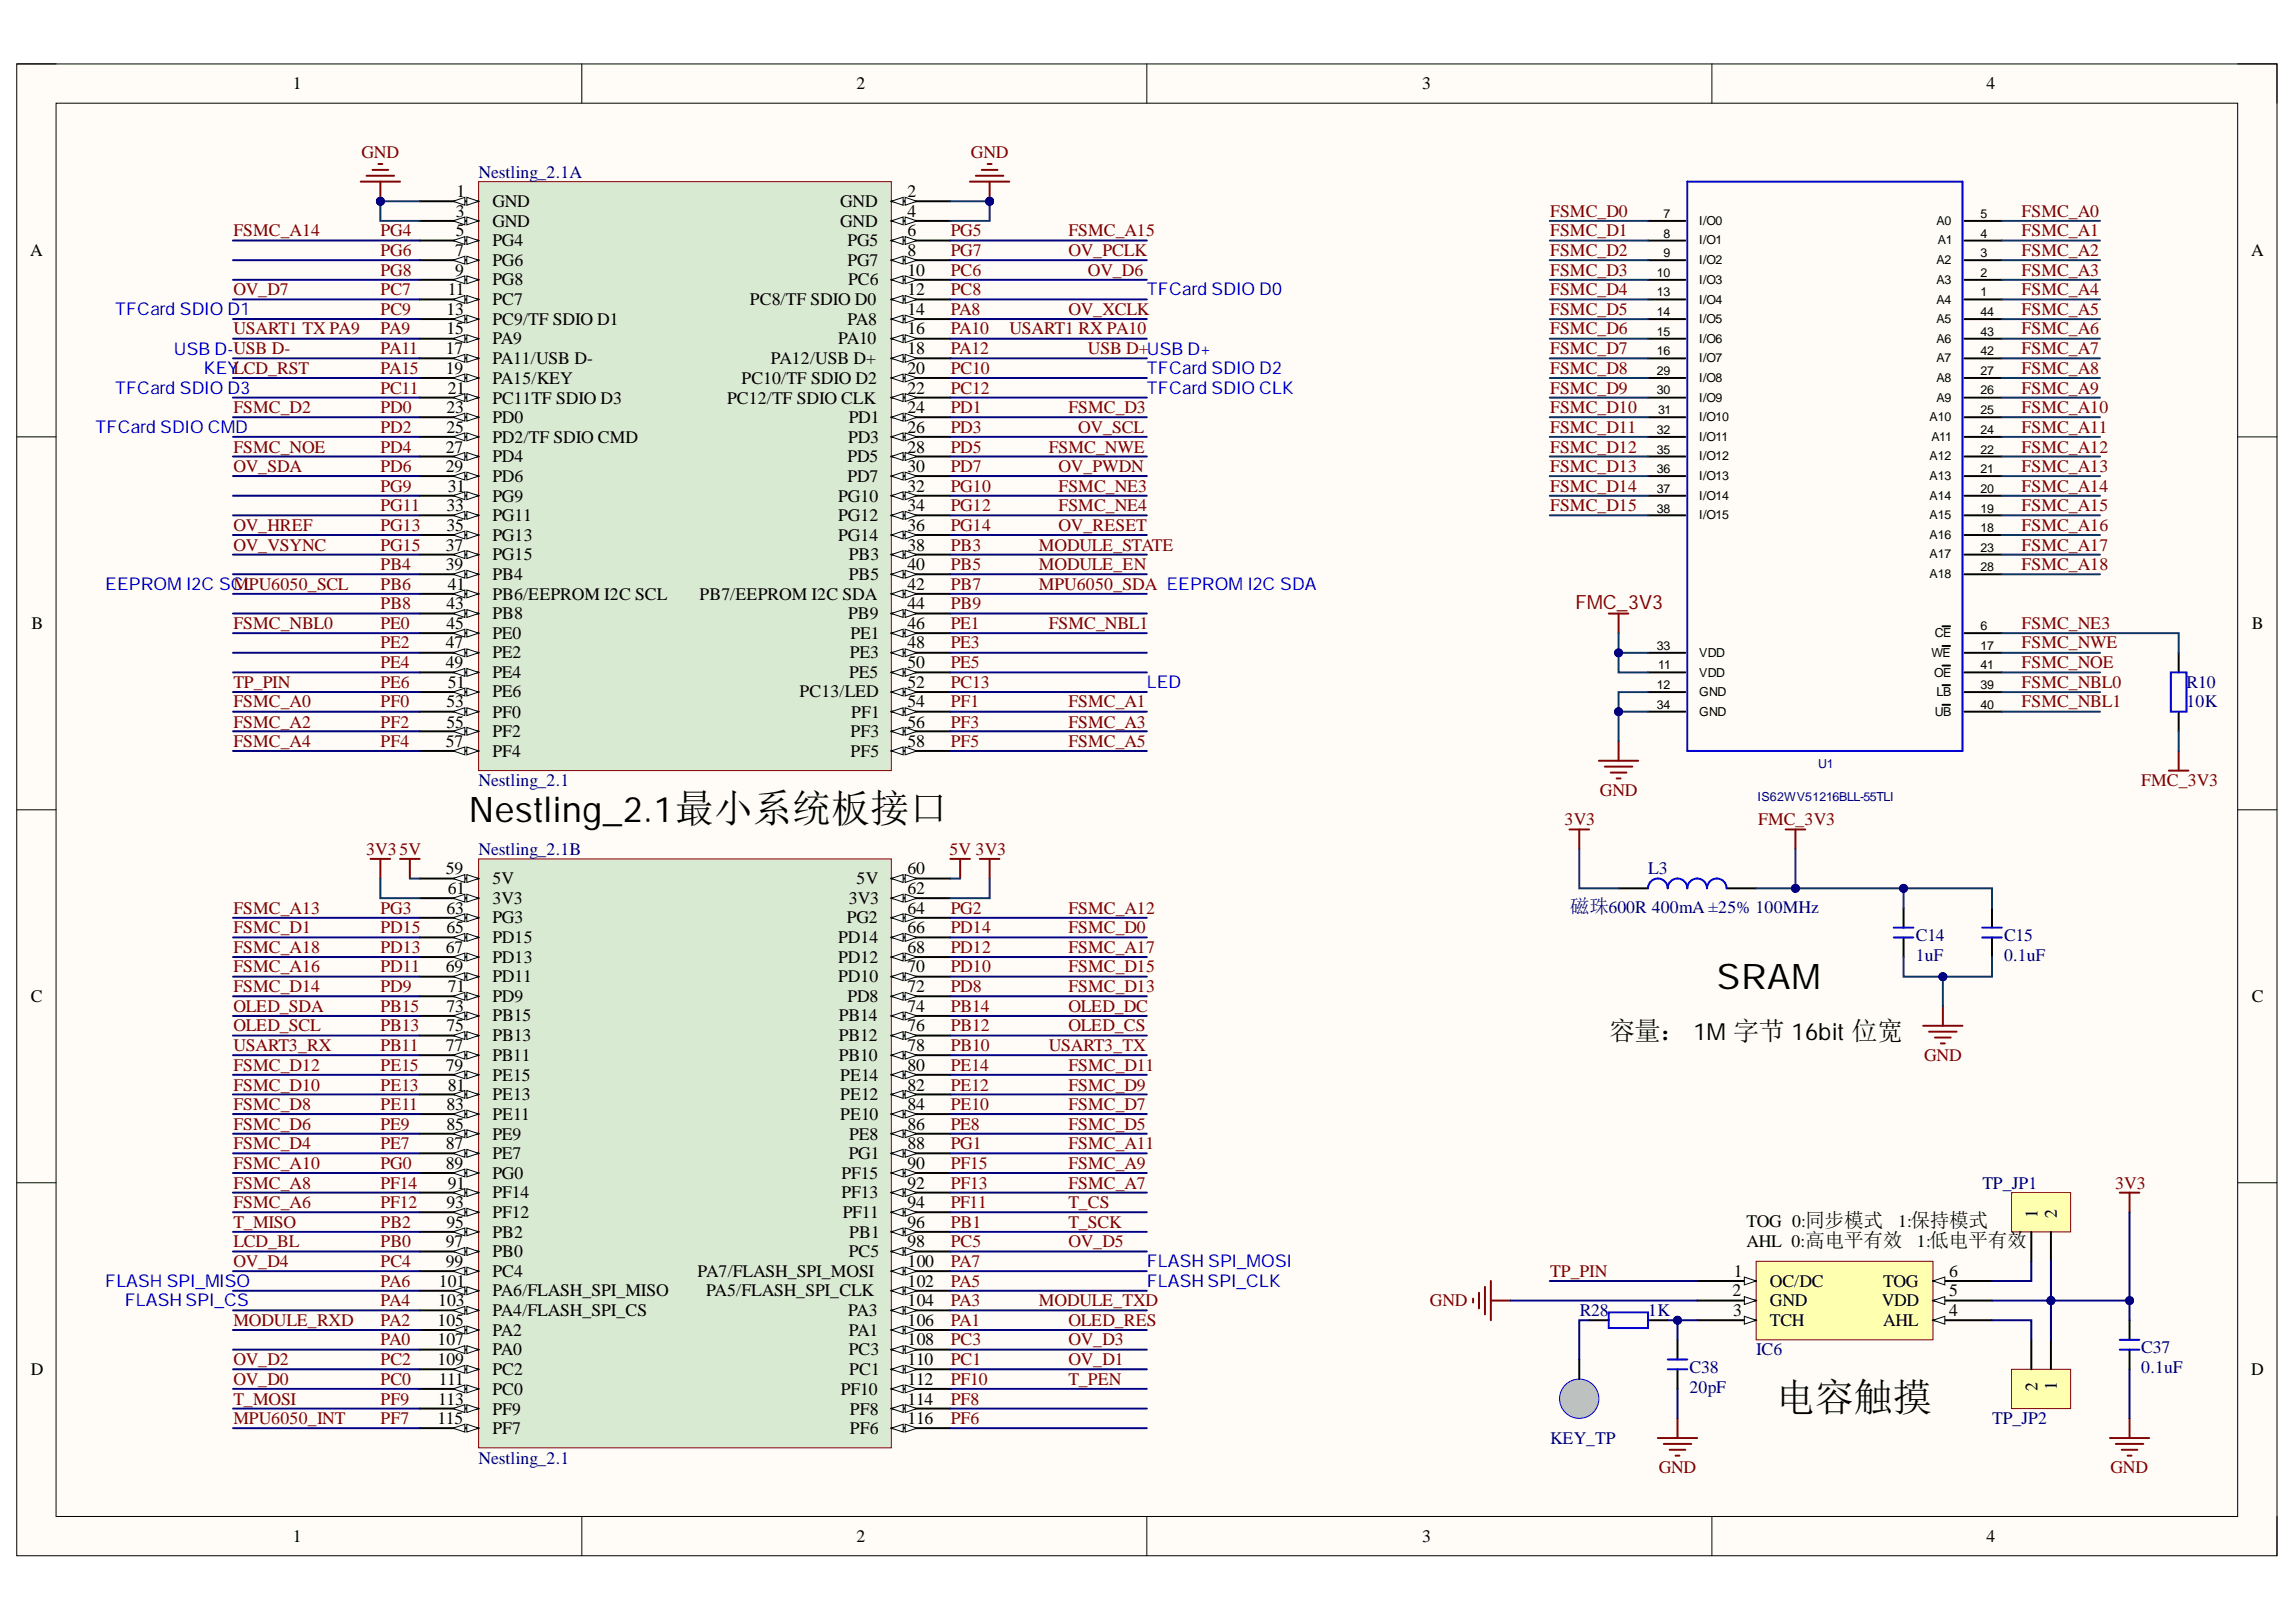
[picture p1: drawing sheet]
<svg xmlns="http://www.w3.org/2000/svg" width="297mm" height="210mm" viewBox="0 0 297 210" stroke-linecap="round" stroke-linejoin="round" font-family="sans-serif">
<defs><g id="words">
<text font-size="5.1" x="229.7" y="182.5">电容触摸</text>
<g font-size="4.6">
<text x="60.6" y="106.3">Nestling_2.1最小系统板接口</text>
<text x="222.1" y="128">SRAM</text>
</g>
<text font-size="3.4" x="208.2" y="134.6">容量： 1M 字节 16bit 位宽</text>
<text font-size="2.5" fill="#800000" x="203.8" y="78.9">FMC_3V3</text>
<text font-size="2.5" fill="#000080" x="203.1" y="118.1">磁珠600R 400mA ±25% 100MHz</text>
<g font-size="2.3">
<text x="37.9" y="11.6">1</text>
<text x="110.8" y="11.6">2</text>
<text x="184" y="11.6">3</text>
<text x="257" y="11.6">4</text>
<text x="59" y="28.1">3</text>
<text x="59" y="25.5">1</text>
<text x="63.7" y="26.8">GND</text>
<text x="63.7" y="29.3">GND</text>
<text x="108.7" y="29.3">GND</text>
<text x="108.7" y="26.8">GND</text>
<text x="117.4" y="28.1">4</text>
<text x="117.4" y="25.5">2</text>
<text x="3.9" y="33.1">A</text>
<text x="58.9" y="33.1">7</text>
<text x="58.9" y="35.7">9</text>
<text x="59" y="30.6">5</text>
<text x="63.7" y="31.9">PG4</text>
<text x="63.7" y="34.4">PG6</text>
<text x="109.6" y="34.4">PG7</text>
<text x="109.6" y="31.9">PG5</text>
<text x="117.4" y="35.7">10</text>
<text x="117.4" y="33.1">8</text>
<text x="117.4" y="30.6">6</text>
<text x="291.2" y="33.1">A</text>
<text x="57.8" y="40.7">13</text>
<text x="57.9" y="38.2">11</text>
<text x="63.7" y="36.9">PG8</text>
<text x="63.7" y="39.5">PC7</text>
<text x="97" y="39.5">PC8/TF SDIO D0</text>
<text x="109.7" y="36.9">PC6</text>
<text x="117.4" y="40.7">14</text>
<text x="117.4" y="38.2">12</text>
<text x="57.7" y="45.8">17</text>
<text x="57.8" y="43.3">15</text>
<text x="63.7" y="42">PC9/TF SDIO D1</text>
<text x="63.7" y="44.5">PA9</text>
<text x="63.7" y="47.1">PA11/USB D-</text>
<text x="99.7" y="47.1">PA12/USB D+</text>
<text x="108.4" y="44.5">PA10</text>
<text x="109.6" y="42">PA8</text>
<text x="117.4" y="45.8">18</text>
<text x="117.4" y="43.3">16</text>
<text x="57.7" y="48.3">19</text>
<text x="57.8" y="53.5">23</text>
<text x="57.9" y="51">21</text>
<text x="63.7" y="49.7">PA15/KEY</text>
<text x="63.7" y="52.2">PC11TF SDIO D3</text>
<text x="94.1" y="52.2">PC12/TF SDIO CLK</text>
<text x="95.9" y="49.7">PC10/TF SDIO D2</text>
<text x="117.4" y="53.5">24</text>
<text x="117.4" y="51">22</text>
<text x="117.4" y="48.3">20</text>
<text x="57.7" y="58.6">27</text>
<text x="57.8" y="56">25</text>
<text x="63.7" y="54.8">PD0</text>
<text x="63.7" y="57.3">PD2/TF SDIO CMD</text>
<text x="63.7" y="59.8">PD4</text>
<text x="109.6" y="59.8">PD5</text>
<text x="109.7" y="57.3">PD3</text>
<text x="109.8" y="54.8">PD1</text>
<text x="117.4" y="58.6">28</text>
<text x="117.4" y="56">26</text>
<text x="57.7" y="61.1">29</text>
<text x="57.9" y="63.6">31</text>
<text x="63.7" y="62.4">PD6</text>
<text x="63.7" y="64.9">PG9</text>
<text x="108.4" y="64.9">PG10</text>
<text x="109.6" y="62.4">PD7</text>
<text x="117.4" y="63.6">32</text>
<text x="117.4" y="61.1">30</text>
<text x="57.7" y="71.2">37</text>
<text x="57.8" y="66.2">33</text>
<text x="57.8" y="68.7">35</text>
<text x="63.7" y="67.4">PG11</text>
<text x="63.7" y="70">PG13</text>
<text x="108.4" y="70">PG14</text>
<text x="108.4" y="67.4">PG12</text>
<text x="117.4" y="71.2">38</text>
<text x="117.4" y="68.7">36</text>
<text x="117.4" y="66.2">34</text>
<text x="57.7" y="73.8">39</text>
<text x="57.9" y="76.3">41</text>
<text x="63.7" y="72.5">PG15</text>
<text x="63.7" y="75">PB4</text>
<text x="63.7" y="77.6">PB6/EEPROM I2C SCL</text>
<text x="90.5" y="77.6">PB7/EEPROM I2C SDA</text>
<text x="109.8" y="75">PB5</text>
<text x="109.8" y="72.5">PB3</text>
<text x="117.4" y="76.3">42</text>
<text x="117.4" y="73.8">40</text>
<text x="4.1" y="81.4">B</text>
<text x="57.7" y="83.9">47</text>
<text x="57.8" y="78.9">43</text>
<text x="57.8" y="81.4">45</text>
<text x="63.7" y="80.1">PB8</text>
<text x="63.7" y="82.7">PE0</text>
<text x="109.7" y="80.1">PB9</text>
<text x="110" y="82.7">PE1</text>
<text x="117.4" y="83.9">48</text>
<text x="117.4" y="81.4">46</text>
<text x="117.4" y="78.9">44</text>
<text x="291.3" y="81.4">B</text>
<text x="57.7" y="86.5">49</text>
<text x="57.9" y="89">51</text>
<text x="63.7" y="85.2">PE2</text>
<text x="63.7" y="87.7">PE4</text>
<text x="109.9" y="87.7">PE5</text>
<text x="110" y="85.2">PE3</text>
<text x="117.4" y="89">52</text>
<text x="117.4" y="86.5">50</text>
<text x="57.8" y="91.5">53</text>
<text x="57.8" y="94.1">55</text>
<text x="63.7" y="90.3">PE6</text>
<text x="63.7" y="92.9">PF0</text>
<text x="63.7" y="95.4">PF2</text>
<text x="103.5" y="90.3">PC13/LED</text>
<text x="110" y="95.4">PF3</text>
<text x="110.1" y="92.9">PF1</text>
<text x="117.4" y="94.1">56</text>
<text x="117.4" y="91.5">54</text>
<text x="57.7" y="96.7">57</text>
<text x="63.7" y="98">PF4</text>
<text x="110" y="98">PF5</text>
<text x="117.4" y="96.7">58</text>
<text x="57.7" y="113.2">59</text>
<text x="117.4" y="113.2">60</text>
<text x="57.8" y="118.2">63</text>
<text x="57.9" y="115.7">61</text>
<text x="63.7" y="114.4">5V</text>
<text x="63.7" y="117">3V3</text>
<text x="63.7" y="119.5">PG3</text>
<text x="109.5" y="119.5">PG2</text>
<text x="109.8" y="117">3V3</text>
<text x="110.8" y="114.4">5V</text>
<text x="117.4" y="118.2">64</text>
<text x="117.4" y="115.7">62</text>
<text x="57.7" y="123.3">67</text>
<text x="57.7" y="125.8">69</text>
<text x="57.8" y="120.8">65</text>
<text x="63.7" y="122">PD15</text>
<text x="63.7" y="124.6">PD13</text>
<text x="108.4" y="124.6">PD12</text>
<text x="108.4" y="122">PD14</text>
<text x="117.4" y="125.8">70</text>
<text x="117.4" y="123.3">68</text>
<text x="117.4" y="120.8">66</text>
<text x="4" y="129.6">C</text>
<text x="57.8" y="130.9">73</text>
<text x="57.9" y="128.4">71</text>
<text x="63.7" y="127.1">PD11</text>
<text x="63.7" y="129.6">PD9</text>
<text x="108.4" y="127.1">PD10</text>
<text x="109.6" y="129.6">PD8</text>
<text x="117.4" y="130.9">74</text>
<text x="117.4" y="128.4">72</text>
<text x="291.3" y="129.6">C</text>
<text x="57.7" y="136.1">77</text>
<text x="57.8" y="133.4">75</text>
<text x="63.7" y="132.2">PB15</text>
<text x="63.7" y="134.7">PB13</text>
<text x="63.7" y="137.3">PB11</text>
<text x="108.5" y="137.3">PB10</text>
<text x="108.5" y="134.7">PB12</text>
<text x="108.5" y="132.2">PB14</text>
<text x="117.4" y="136.1">78</text>
<text x="117.4" y="133.4">76</text>
<text x="57.7" y="138.6">79</text>
<text x="57.8" y="143.7">83</text>
<text x="57.9" y="141.1">81</text>
<text x="63.7" y="139.9">PE15</text>
<text x="63.7" y="142.4">PE13</text>
<text x="108.7" y="142.4">PE12</text>
<text x="108.7" y="139.9">PE14</text>
<text x="117.4" y="143.7">84</text>
<text x="117.4" y="141.1">82</text>
<text x="117.4" y="138.6">80</text>
<text x="57.7" y="148.7">87</text>
<text x="57.8" y="146.2">85</text>
<text x="63.7" y="144.9">PE11</text>
<text x="63.7" y="147.5">PE9</text>
<text x="108.7" y="144.9">PE10</text>
<text x="109.9" y="147.5">PE8</text>
<text x="117.4" y="148.7">88</text>
<text x="117.4" y="146.2">86</text>
<text x="57.7" y="151.3">89</text>
<text x="57.9" y="153.8">91</text>
<text x="63.7" y="150">PE7</text>
<text x="63.7" y="152.5">PG0</text>
<text x="63.7" y="155.1">PF14</text>
<text x="108.9" y="155.1">PF13</text>
<text x="108.9" y="152.5">PF15</text>
<text x="109.8" y="150">PG1</text>
<text x="117.4" y="153.8">92</text>
<text x="117.4" y="151.3">90</text>
<text x="57.7" y="161.4">97</text>
<text x="57.8" y="156.3">93</text>
<text x="57.8" y="158.9">95</text>
<text x="63.7" y="157.6">PF12</text>
<text x="63.7" y="160.2">PB2</text>
<text x="109" y="157.6">PF11</text>
<text x="109.9" y="160.2">PB1</text>
<text x="117.4" y="161.4">98</text>
<text x="117.4" y="158.9">96</text>
<text x="117.4" y="156.3">94</text>
<text x="225.9" y="158.8">TOG 0:同步模式</text>
<text x="225.9" y="161.3">AHL 0:高电平有效</text>
<text x="245.6" y="158.8">1:保持模式</text>
<text x="248" y="161.3">1:低电平有效</text>
<text x="263.6" y="157.6" transform="rotate(-90 263.6 157.6)">1</text>
<text x="266.1" y="157.6" transform="rotate(-90 266.1 157.6)">2</text>
<text x="56.8" y="166.5">101</text>
<text x="57.7" y="164">99</text>
<text x="63.7" y="162.7">PB0</text>
<text x="63.7" y="165.2">PC4</text>
<text x="63.7" y="167.8">PA6/FLASH_SPI_MISO</text>
<text x="90.3" y="165.2">PA7/FLASH_SPI_MOSI</text>
<text x="91.4" y="167.8">PA5/FLASH_SPI_CLK</text>
<text x="109.8" y="162.7">PC5</text>
<text x="117.4" y="166.5">102</text>
<text x="117.4" y="164">100</text>
<text x="224.2" y="167.8">2</text>
<text x="224.3" y="165.2">1</text>
<text x="229" y="166.5">OC/DC</text>
<text x="243.6" y="166.5">TOG</text>
<text x="252.2" y="167.8">5</text>
<text x="252.2" y="165.2">6</text>
<text x="56.6" y="171.6">105</text>
<text x="56.7" y="169">103</text>
<text x="63.7" y="170.3">PA4/FLASH_SPI_CS</text>
<text x="63.7" y="172.8">PA2</text>
<text x="109.7" y="170.3">PA3</text>
<text x="109.8" y="172.8">PA1</text>
<text x="117.4" y="171.6">106</text>
<text x="117.4" y="169">104</text>
<text x="224.2" y="170.3">3</text>
<text x="229" y="169">GND</text>
<text x="229" y="171.6">TCH</text>
<text x="243.4" y="169">VDD</text>
<text x="243.6" y="171.6">AHL</text>
<text x="252.2" y="170.3">4</text>
<text x="4" y="177.9">D</text>
<text x="56.6" y="174.1">107</text>
<text x="56.6" y="176.6">109</text>
<text x="56.8" y="179.3">111</text>
<text x="63.7" y="175.4">PA0</text>
<text x="63.7" y="177.9">PC2</text>
<text x="109.8" y="175.4">PC3</text>
<text x="109.9" y="177.9">PC1</text>
<text x="117.4" y="179.3">112</text>
<text x="117.4" y="176.6">110</text>
<text x="117.4" y="174.1">108</text>
<text x="266.1" y="179.8" transform="rotate(-90 266.1 179.8)">1</text>
<text x="291.2" y="177.9">D</text>
<text x="56.6" y="184.3">115</text>
<text x="56.7" y="181.8">113</text>
<text x="63.7" y="180.5">PC0</text>
<text x="63.7" y="183.1">PF9</text>
<text x="63.7" y="185.6">PF7</text>
<text x="108.8" y="180.5">PF10</text>
<text x="110" y="185.6">PF6</text>
<text x="110" y="183.1">PF8</text>
<text x="117.4" y="184.3">116</text>
<text x="117.4" y="181.8">114</text>
<text x="263.6" y="180" transform="rotate(-90 263.6 180)">2</text>
<text x="37.9" y="199.5">1</text>
<text x="110.8" y="199.5">2</text>
<text x="184" y="199.5">3</text>
<text x="257" y="199.5">4</text>
</g>
<g font-size="2.3" fill="#800000">
<text x="46.8" y="20.5">GND</text>
<text x="125.6" y="20.5">GND</text>
<text x="200.6" y="28.1">FSMC_D0</text>
<text x="261.5" y="28.1">FSMC_A0</text>
<text x="30.2" y="30.6">FSMC_A14</text>
<text x="49.2" y="30.6">PG4</text>
<text x="49.2" y="33.1">PG6</text>
<text x="49.2" y="35.7">PG8</text>
<text x="123" y="30.6">PG5</text>
<text x="123" y="33.1">PG7</text>
<text x="123" y="35.7">PC6</text>
<text x="138.2" y="30.6">FSMC_A15</text>
<text x="138.2" y="33.1">OV_PCLK</text>
<text x="140.8" y="35.7">OV_D6</text>
<text x="200.6" y="30.6">FSMC_D1</text>
<text x="200.6" y="33.1">FSMC_D2</text>
<text x="200.6" y="35.7">FSMC_D3</text>
<text x="261.5" y="30.6">FSMC_A1</text>
<text x="261.5" y="33.1">FSMC_A2</text>
<text x="261.5" y="35.7">FSMC_A3</text>
<text x="30.2" y="38.2">OV_D7</text>
<text x="49.2" y="38.2">PC7</text>
<text x="49.2" y="40.7">PC9</text>
<text x="123" y="38.2">PC8</text>
<text x="123" y="40.7">PA8</text>
<text x="138.2" y="40.7">OV_XCLK</text>
<text x="200.6" y="38.2">FSMC_D4</text>
<text x="200.6" y="40.7">FSMC_D5</text>
<text x="261.5" y="38.2">FSMC_A4</text>
<text x="261.5" y="40.7">FSMC_A5</text>
<text x="30.2" y="43.3">USART1 TX PA9</text>
<text x="49.2" y="43.3">PA9</text>
<text x="49.2" y="45.8">PA11</text>
<text x="123" y="43.3">PA10</text>
<text x="123" y="45.8">PA12</text>
<text x="130.6" y="43.3">USART1 RX PA10</text>
<text x="140.8" y="45.8">USB D+USB D+</text>
<text x="200.6" y="43.3">FSMC_D6</text>
<text x="200.6" y="45.8">FSMC_D7</text>
<text x="261.5" y="43.3">FSMC_A6</text>
<text x="261.5" y="45.8">FSMC_A7</text>
<text x="30.2" y="53.5">FSMC_D2</text>
<text x="49.2" y="48.3">PA15</text>
<text x="49.2" y="51">PC11</text>
<text x="49.2" y="53.5">PD0</text>
<text x="123" y="48.3">PC10</text>
<text x="123" y="51">PC12</text>
<text x="123" y="53.5">PD1</text>
<text x="138.2" y="53.5">FSMC_D3</text>
<text x="200.6" y="48.3">FSMC_D8</text>
<text x="200.6" y="51">FSMC_D9</text>
<text x="200.6" y="53.5">FSMC_D10</text>
<text x="261.5" y="48.3">FSMC_A8</text>
<text x="261.5" y="51">FSMC_A9</text>
<text x="261.5" y="53.5">FSMC_A10</text>
<text x="30.2" y="58.6">FSMC_NOE</text>
<text x="49.2" y="56">PD2</text>
<text x="49.2" y="58.6">PD4</text>
<text x="123" y="56">PD3</text>
<text x="123" y="58.6">PD5</text>
<text x="135.7" y="58.6">FSMC_NWE</text>
<text x="139.5" y="56">OV_SCL</text>
<text x="200.6" y="56">FSMC_D11</text>
<text x="200.6" y="58.6">FSMC_D12</text>
<text x="261.5" y="56">FSMC_A11</text>
<text x="261.5" y="58.6">FSMC_A12</text>
<text x="30.2" y="61.1">OV_SDA</text>
<text x="49.2" y="61.1">PD6</text>
<text x="49.2" y="63.6">PG9</text>
<text x="123" y="61.1">PD7</text>
<text x="123" y="63.6">PG10</text>
<text x="136.9" y="63.6">FSMC_NE3</text>
<text x="136.9" y="61.1">OV_PWDN</text>
<text x="200.6" y="61.1">FSMC_D13</text>
<text x="200.6" y="63.6">FSMC_D14</text>
<text x="261.5" y="61.1">FSMC_A13</text>
<text x="261.5" y="63.6">FSMC_A14</text>
<text x="30.2" y="68.7">OV_HREF</text>
<text x="30.2" y="71.2">OV_VSYNC</text>
<text x="49.2" y="66.2">PG11</text>
<text x="49.2" y="68.7">PG13</text>
<text x="49.2" y="71.2">PG15</text>
<text x="123" y="66.2">PG12</text>
<text x="123" y="68.7">PG14</text>
<text x="123" y="71.2">PB3</text>
<text x="134.4" y="71.2">MODULE_STATE</text>
<text x="136.9" y="66.2">FSMC_NE4</text>
<text x="136.9" y="68.7">OV_RESET</text>
<text x="200.6" y="66.2">FSMC_D15</text>
<text x="261.5" y="66.2">FSMC_A15</text>
<text x="261.5" y="68.7">FSMC_A16</text>
<text x="261.5" y="71.2">FSMC_A17</text>
<text x="30.2" y="76.3">MPU6050_SCL</text>
<text x="49.2" y="73.8">PB4</text>
<text x="49.2" y="76.3">PB6</text>
<text x="123" y="73.8">PB5</text>
<text x="123" y="76.3">PB7</text>
<text x="134.4" y="76.3">MPU6050_SDA EEPROM I2C SDA</text>
<text x="134.4" y="73.8">MODULE_EN</text>
<text x="261.5" y="73.8">FSMC_A18</text>
<text x="30.2" y="81.4">FSMC_NBL0</text>
<text x="49.2" y="78.9">PB8</text>
<text x="49.2" y="81.4">PE0</text>
<text x="49.2" y="83.9">PE2</text>
<text x="123" y="78.9">PB9</text>
<text x="123" y="81.4">PE1</text>
<text x="123" y="83.9">PE3</text>
<text x="135.7" y="81.4">FSMC_NBL1</text>
<text x="261.5" y="81.4">FSMC_NE3</text>
<text x="261.5" y="83.9">FSMC_NWE</text>
<text x="30.2" y="89">TP_PIN</text>
<text x="49.2" y="86.5">PE4</text>
<text x="49.2" y="89">PE6</text>
<text x="123" y="86.5">PE5</text>
<text x="123" y="89">PC13</text>
<text x="261.5" y="86.5">FSMC_NOE</text>
<text x="261.5" y="89">FSMC_NBL0</text>
<text x="30.2" y="91.5">FSMC_A0</text>
<text x="30.2" y="94.1">FSMC_A2</text>
<text x="49.2" y="94.1">PF2</text>
<text x="49.2" y="91.5">PF0</text>
<text x="123" y="94.1">PF3</text>
<text x="123" y="91.5">PF1</text>
<text x="138.2" y="91.5">FSMC_A1</text>
<text x="138.2" y="94.1">FSMC_A3</text>
<text x="261.5" y="91.5">FSMC_NBL1</text>
<text x="30.2" y="96.7">FSMC_A4</text>
<text x="49.2" y="96.7">PF4</text>
<text x="123" y="96.7">PF5</text>
<text x="138.2" y="96.7">FSMC_A5</text>
<text x="277" y="101.8">FMC_3V3</text>
<text x="202.4" y="106.8">3V3</text>
<text x="207" y="103">GND</text>
<text x="227.5" y="106.8">FMC_3V3</text>
<text x="47.4" y="110.6">3V35V</text>
<text x="122.8" y="110.6">5V 3V3</text>
<text x="30.2" y="118.2">FSMC_A13</text>
<text x="49.2" y="118.2">PG3</text>
<text x="123" y="118.2">PG2</text>
<text x="138.2" y="118.2">FSMC_A12</text>
<text x="30.2" y="125.8">FSMC_A16</text>
<text x="30.2" y="123.3">FSMC_A18</text>
<text x="30.2" y="120.8">FSMC_D1</text>
<text x="49.2" y="125.8">PD11</text>
<text x="49.2" y="123.3">PD13</text>
<text x="49.2" y="120.8">PD15</text>
<text x="123" y="125.8">PD10</text>
<text x="123" y="123.3">PD12</text>
<text x="123" y="120.8">PD14</text>
<text x="138.2" y="123.3">FSMC_A17</text>
<text x="138.2" y="120.8">FSMC_D0</text>
<text x="138.2" y="125.8">FSMC_D15</text>
<text x="30.2" y="128.4">FSMC_D14</text>
<text x="30.2" y="130.9">OLED_SDA</text>
<text x="49.2" y="130.9">PB15</text>
<text x="49.2" y="128.4">PD9</text>
<text x="123" y="130.9">PB14</text>
<text x="123" y="128.4">PD8</text>
<text x="138.2" y="128.4">FSMC_D13</text>
<text x="138.2" y="130.9">OLED_DC</text>
<text x="30.2" y="136.1">USART3_RX</text>
<text x="30.2" y="133.4">OLED_SCL</text>
<text x="49.2" y="136.1">PB11</text>
<text x="49.2" y="133.4">PB13</text>
<text x="123" y="136.1">PB10</text>
<text x="123" y="133.4">PB12</text>
<text x="135.7" y="136.1">USART3_TX</text>
<text x="138.2" y="133.4">OLED_CS</text>
<text x="248.9" y="137.3">GND</text>
<text x="30.2" y="143.7">FSMC_D8</text>
<text x="30.2" y="141.1">FSMC_D10</text>
<text x="30.2" y="138.6">FSMC_D12</text>
<text x="49.2" y="143.7">PE11</text>
<text x="49.2" y="141.1">PE13</text>
<text x="49.2" y="138.6">PE15</text>
<text x="123" y="143.7">PE10</text>
<text x="123" y="141.1">PE12</text>
<text x="123" y="138.6">PE14</text>
<text x="138.2" y="143.7">FSMC_D7</text>
<text x="138.2" y="141.1">FSMC_D9</text>
<text x="138.2" y="138.6">FSMC_D11</text>
<text x="30.2" y="148.7">FSMC_D4</text>
<text x="30.2" y="146.2">FSMC_D6</text>
<text x="49.2" y="148.7">PE7</text>
<text x="49.2" y="146.2">PE9</text>
<text x="123" y="148.7">PG1</text>
<text x="123" y="146.2">PE8</text>
<text x="138.2" y="148.7">FSMC_A11</text>
<text x="138.2" y="146.2">FSMC_D5</text>
<text x="30.2" y="153.8">FSMC_A8</text>
<text x="30.2" y="151.3">FSMC_A10</text>
<text x="49.2" y="153.8">PF14</text>
<text x="49.2" y="151.3">PG0</text>
<text x="123" y="153.8">PF13</text>
<text x="123" y="151.3">PF15</text>
<text x="138.2" y="153.8">FSMC_A7</text>
<text x="138.2" y="151.3">FSMC_A9</text>
<text x="273.6" y="153.8">3V3</text>
<text x="30.2" y="156.3">FSMC_A6</text>
<text x="30.2" y="161.4">LCD_BL</text>
<text x="30.2" y="158.9">T_MISO</text>
<text x="49.2" y="161.4">PB0</text>
<text x="49.2" y="158.9">PB2</text>
<text x="49.2" y="156.3">PF12</text>
<text x="123" y="161.4">PC5</text>
<text x="123" y="158.9">PB1</text>
<text x="123" y="156.3">PF11</text>
<text x="138.2" y="158.9">T_SCK</text>
<text x="138.2" y="156.3">T_CS</text>
<text x="138.2" y="161.4">OV_D5</text>
<text x="30.2" y="164">OV_D4</text>
<text x="49.2" y="166.5">PA6</text>
<text x="49.2" y="164">PC4</text>
<text x="123" y="166.5">PA5</text>
<text x="123" y="164">PA7</text>
<text x="200.6" y="165.2">TP_PIN</text>
<text x="30.2" y="171.6">MODULE_RXD</text>
<text x="49.2" y="171.6">PA2</text>
<text x="49.2" y="169">PA4</text>
<text x="123" y="171.6">PA1</text>
<text x="123" y="169">PA3</text>
<text x="134.4" y="169">MODULE_TXD</text>
<text x="138.2" y="171.6">OLED_RES</text>
<text x="185" y="169">GND</text>
<text x="30.2" y="179.3">OV_D0</text>
<text x="30.2" y="176.6">OV_D2</text>
<text x="49.2" y="179.3">PC0</text>
<text x="49.2" y="176.6">PC2</text>
<text x="49.2" y="174.1">PA0</text>
<text x="123" y="179.3">PF10</text>
<text x="123" y="176.6">PC1</text>
<text x="123" y="174.1">PC3</text>
<text x="138.2" y="179.3">T_PEN</text>
<text x="138.2" y="176.6">OV_D1</text>
<text x="138.2" y="174.1">OV_D3</text>
<text x="30.2" y="181.8">T_MOSI</text>
<text x="30.2" y="184.3">MPU6050_INT</text>
<text x="49.2" y="184.3">PF7</text>
<text x="49.2" y="181.8">PF9</text>
<text x="123" y="184.3">PF6</text>
<text x="123" y="181.8">PF8</text>
<text x="214.6" y="190.7">GND</text>
<text x="273.1" y="190.7">GND</text>
</g>
<g font-size="2.3" fill="#000080">
<text x="61.9" y="23">Nestling_2.1A</text>
<text x="282.9" y="89">R10</text>
<text x="282.9" y="91.5">10K</text>
<text x="61.9" y="101.8">Nestling_2.1</text>
<text x="61.9" y="110.6">Nestling_2.1B</text>
<text x="213.2" y="113.2">L3</text>
<text x="247.8" y="121.8">C14</text>
<text x="247.8" y="124.3">1uF</text>
<text x="259.3" y="121.8">C15</text>
<text x="259.3" y="124.3">0.1uF</text>
<text x="256.5" y="153.8">TP_JP1</text>
<text x="204.4" y="170.3">R28</text>
<text x="213.2" y="170.3">1K</text>
<text x="218.6" y="177.6">C38</text>
<text x="227.2" y="175.4">IC6</text>
<text x="277" y="175.1">C37</text>
<text x="277" y="177.6">0.1uF</text>
<text x="218.6" y="180.3">20pF</text>
<text x="257.7" y="184.3">TP_JP2</text>
<text x="61.9" y="189.4">Nestling_2.1</text>
<text x="200.6" y="186.9">KEY_TP</text>
</g>
<g font-size="2.3" fill="#00f">
<text x="14.9" y="40.7">TFCard SDIO D1</text>
<text x="148.4" y="38.2">TFCard SDIO D0</text>
<text x="22.5" y="45.9">USB D-USB D-</text>
<text x="14.9" y="51">TFCard SDIO D3</text>
<text x="26.4" y="48.4">KEYLCD_RST</text>
<text x="148.4" y="51">TFCard SDIO CLK</text>
<text x="148.4" y="48.4">TFCard SDIO D2</text>
<text x="12.3" y="56">TFCard SDIO CMD</text>
<text x="13.6" y="76.3">EEPROM I2C SCL</text>
<text x="148.4" y="89.1">LED</text>
<text x="13.6" y="166.5">FLASH SPI_MISO</text>
<text x="148.4" y="166.5">FLASH SPI_CLK</text>
<text x="148.4" y="164">FLASH SPI_MOSI</text>
<text x="16.2" y="169">FLASH SPI_CS</text>
</g>
<g font-size="1.6">
<text x="215.2" y="28.2">7</text>
<text x="219.8" y="29.1">I/O0</text>
<text x="250.6" y="29.1">A0</text>
<text x="256.2" y="28.2">5</text>
<text x="214.3" y="35.8">10</text>
<text x="215.2" y="30.8">8</text>
<text x="215.2" y="33.3">9</text>
<text x="219.8" y="31.6">I/O1</text>
<text x="219.8" y="34.2">I/O2</text>
<text x="250.6" y="34.2">A2</text>
<text x="250.7" y="31.6">A1</text>
<text x="256.2" y="35.8">2</text>
<text x="256.2" y="33.3">3</text>
<text x="256.2" y="30.8">4</text>
<text x="214.3" y="38.4">13</text>
<text x="214.3" y="40.9">14</text>
<text x="219.8" y="36.8">I/O3</text>
<text x="219.8" y="39.3">I/O4</text>
<text x="219.8" y="41.8">I/O5</text>
<text x="250.6" y="39.3">A4</text>
<text x="250.6" y="36.8">A3</text>
<text x="250.6" y="41.8">A5</text>
<text x="256.2" y="38.4">1</text>
<text x="256.2" y="40.9">44</text>
<text x="214.3" y="43.4">15</text>
<text x="214.3" y="46">16</text>
<text x="219.8" y="44.4">I/O6</text>
<text x="219.8" y="46.9">I/O7</text>
<text x="250.6" y="46.9">A7</text>
<text x="250.6" y="44.4">A6</text>
<text x="256.2" y="46">42</text>
<text x="256.2" y="43.4">43</text>
<text x="214.3" y="48.5">29</text>
<text x="214.3" y="51">30</text>
<text x="214.5" y="53.6">31</text>
<text x="219.8" y="49.4">I/O8</text>
<text x="219.8" y="52">I/O9</text>
<text x="250.6" y="52">A9</text>
<text x="250.6" y="49.4">A8</text>
<text x="256.2" y="53.6">25</text>
<text x="256.2" y="51">26</text>
<text x="256.2" y="48.5">27</text>
<text x="214.3" y="56.2">32</text>
<text x="214.3" y="58.7">35</text>
<text x="219.8" y="54.5">I/O10</text>
<text x="219.8" y="57">I/O11</text>
<text x="219.8" y="59.6">I/O12</text>
<text x="249.6" y="59.6">A12</text>
<text x="249.6" y="54.5">A10</text>
<text x="249.9" y="57">A11</text>
<text x="256.2" y="58.7">22</text>
<text x="256.2" y="56.2">24</text>
<text x="214.3" y="61.3">36</text>
<text x="214.3" y="63.8">37</text>
<text x="219.8" y="62.1">I/O13</text>
<text x="219.8" y="64.7">I/O14</text>
<text x="249.6" y="64.7">A14</text>
<text x="249.6" y="62.1">A13</text>
<text x="256.2" y="63.8">20</text>
<text x="256.2" y="61.3">21</text>
<text x="214.3" y="66.3">38</text>
<text x="219.8" y="67.2">I/O15</text>
<text x="249.6" y="69.7">A16</text>
<text x="249.6" y="67.2">A15</text>
<text x="256.2" y="68.9">18</text>
<text x="256.2" y="66.3">19</text>
<text x="256.2" y="71.4">23</text>
<text x="249.6" y="72.3">A17</text>
<text x="249.6" y="74.8">A18</text>
<text x="256.2" y="73.9">28</text>
<text x="250.3" y="82.5">CE</text>
<text x="256.2" y="81.6">6</text>
<text x="214.3" y="89.2">12</text>
<text x="214.3" y="84.1">33</text>
<text x="214.5" y="86.6">11</text>
<text x="219.8" y="87.6">VDD</text>
<text x="219.8" y="85">VDD</text>
<text x="249.9" y="85">WE</text>
<text x="250.2" y="87.6">OE</text>
<text x="256.2" y="84.1">17</text>
<text x="256.2" y="89.2">39</text>
<text x="256.2" y="86.6">41</text>
<text x="214.3" y="91.7">34</text>
<text x="219.8" y="90.1">GND</text>
<text x="219.8" y="92.6">GND</text>
<text x="250.3" y="92.6">UB</text>
<text x="250.6" y="90.1">LB</text>
<text x="256.2" y="91.7">40</text>
</g>
<g font-size="1.6" fill="#000080">
<text x="235.2" y="99.4">U1</text>
<text x="227.4" y="103.7">IS62WV51216BLL-55TLI</text>
</g>
</g></defs>
<path d="M2.2 8.3h292.4v193h-292.4z" fill-rule="evenodd" fill="#fffcf8"/>
<path d="M2.2 8.3h292.4v193h-292.4z" fill="none" stroke="#000" stroke-width=".13"/>
<path d="M7.3 13.4h282.2v182.8h-282.2z" fill-rule="evenodd" fill="#fffcf8"/>
<g fill="none" stroke="#000" stroke-width=".13">
<path d="M2.2 8.3h5.1M7.3 13.4h282.2v182.8h-282.2zM75.3 8.3v5M148.4 8.3v5M221.5 8.3v5.1M289.5 8.3h5.1v5.1M2.2 56.5h5.1M289.5 56.5h5.1M2.2 104.8h5.1M289.5 104.8h5.1M2.2 153.1h5.1M289.5 153.1h5.1"/>
<path d="M75.3 196.2v5.1M148.4 196.2v5.1M221.5 196.2v5.1M294.6 196.2v5.1"/>
</g>
<path d="M61.9 23.5h53.4v76.2h-53.4z" fill-rule="evenodd" fill="#d9ead3"/>
<path d="M61.9 23.5h53.4v76.2h-53.4z" fill="none" stroke="#800000" stroke-width=".13"/>
<path d="M54.3 26h7.6" fill="none" stroke="#000" stroke-width=".25"/>
<path d="M60.4 25.5l1.5 .5-1.5 .6z" fill="#f8fcff"/>
<path d="M60.4 25.5l1.5 .5-1.5 .6z" fill="none" stroke="#000" stroke-width=".13"/>
<path d="M58.6 26l1.5-.5v1.1z" fill="#f8fcff"/>
<path d="M58.6 26l1.5-.5v1.1z" fill="none" stroke="#000" stroke-width=".13"/>
<path d="M54.3 28.6h7.6" fill="none" stroke="#000" stroke-width=".25"/>
<path d="M60.4 28.1l1.5 .5-1.5 .5z" fill="#f8fcff"/>
<path d="M60.4 28.1l1.5 .5-1.5 .5z" fill="none" stroke="#000" stroke-width=".13"/>
<path d="M58.6 28.6l1.5-.5v1z" fill="#f8fcff"/>
<path d="M58.6 28.6l1.5-.5v1z" fill="none" stroke="#000" stroke-width=".13"/>
<path d="M54.3 31.1h7.6" fill="none" stroke="#000" stroke-width=".25"/>
<path d="M60.4 30.6l1.5 .5-1.5 .5z" fill="#f8fcff"/>
<path d="M60.4 30.6l1.5 .5-1.5 .5z" fill="none" stroke="#000" stroke-width=".13"/>
<path d="M58.6 31.1l1.5-.5v1z" fill="#f8fcff"/>
<path d="M58.6 31.1l1.5-.5v1z" fill="none" stroke="#000" stroke-width=".13"/>
<path d="M54.3 33.7h7.6" fill="none" stroke="#000" stroke-width=".25"/>
<path d="M60.4 33.2l1.5 .5-1.5 .5z" fill="#f8fcff"/>
<path d="M60.4 33.2l1.5 .5-1.5 .5z" fill="none" stroke="#000" stroke-width=".13"/>
<path d="M58.6 33.7l1.5-.5v1z" fill="#f8fcff"/>
<path d="M58.6 33.7l1.5-.5v1z" fill="none" stroke="#000" stroke-width=".13"/>
<path d="M54.3 36.2h7.6" fill="none" stroke="#000" stroke-width=".25"/>
<path d="M60.4 35.7l1.5 .5-1.5 .5z" fill="#f8fcff"/>
<path d="M60.4 35.7l1.5 .5-1.5 .5z" fill="none" stroke="#000" stroke-width=".13"/>
<path d="M58.6 36.2l1.5-.5v1z" fill="#f8fcff"/>
<path d="M58.6 36.2l1.5-.5v1z" fill="none" stroke="#000" stroke-width=".13"/>
<path d="M54.3 38.8h7.6" fill="none" stroke="#000" stroke-width=".25"/>
<path d="M60.4 38.2l1.5 .6-1.5 .5z" fill="#f8fcff"/>
<path d="M60.4 38.2l1.5 .6-1.5 .5z" fill="none" stroke="#000" stroke-width=".13"/>
<path d="M58.6 38.8l1.5-.6v1.1z" fill="#f8fcff"/>
<path d="M58.6 38.8l1.5-.6v1.1z" fill="none" stroke="#000" stroke-width=".13"/>
<path d="M54.3 41.3h7.6" fill="none" stroke="#000" stroke-width=".25"/>
<path d="M60.4 40.8l1.5 .5-1.5 .5z" fill="#f8fcff"/>
<path d="M60.4 40.8l1.5 .5-1.5 .5z" fill="none" stroke="#000" stroke-width=".13"/>
<path d="M58.6 41.3l1.5-.5v1z" fill="#f8fcff"/>
<path d="M58.6 41.3l1.5-.5v1z" fill="none" stroke="#000" stroke-width=".13"/>
<path d="M54.3 43.8h7.6" fill="none" stroke="#000" stroke-width=".25"/>
<path d="M60.4 43.3l1.5 .5-1.5 .5z" fill="#f8fcff"/>
<path d="M60.4 43.3l1.5 .5-1.5 .5z" fill="none" stroke="#000" stroke-width=".13"/>
<path d="M58.6 43.8l1.5-.5v1z" fill="#f8fcff"/>
<path d="M58.6 43.8l1.5-.5v1z" fill="none" stroke="#000" stroke-width=".13"/>
<path d="M54.3 46.4h7.6" fill="none" stroke="#000" stroke-width=".25"/>
<path d="M60.4 45.9l1.5 .5-1.5 .5z" fill="#f8fcff"/>
<path d="M60.4 45.9l1.5 .5-1.5 .5z" fill="none" stroke="#000" stroke-width=".13"/>
<path d="M58.6 46.4l1.5-.5v1z" fill="#f8fcff"/>
<path d="M58.6 46.4l1.5-.5v1z" fill="none" stroke="#000" stroke-width=".13"/>
<path d="M54.3 48.9h7.6" fill="none" stroke="#000" stroke-width=".25"/>
<path d="M60.4 48.4l1.5 .5-1.5 .5z" fill="#f8fcff"/>
<path d="M60.4 48.4l1.5 .5-1.5 .5z" fill="none" stroke="#000" stroke-width=".13"/>
<path d="M58.6 48.9l1.5-.5v1z" fill="#f8fcff"/>
<path d="M58.6 48.9l1.5-.5v1z" fill="none" stroke="#000" stroke-width=".13"/>
<path d="M54.3 51.5h7.6" fill="none" stroke="#000" stroke-width=".25"/>
<path d="M60.4 50.9l1.5 .6-1.5 .5z" fill="#f8fcff"/>
<path d="M60.4 50.9l1.5 .6-1.5 .5z" fill="none" stroke="#000" stroke-width=".13"/>
<path d="M58.6 51.5l1.5-.6v1.1z" fill="#f8fcff"/>
<path d="M58.6 51.5l1.5-.6v1.1z" fill="none" stroke="#000" stroke-width=".13"/>
<path d="M54.3 54h7.6" fill="none" stroke="#000" stroke-width=".25"/>
<path d="M60.4 53.5l1.5 .5-1.5 .5z" fill="#f8fcff"/>
<path d="M60.4 53.5l1.5 .5-1.5 .5z" fill="none" stroke="#000" stroke-width=".13"/>
<path d="M58.6 54l1.5-.5v1z" fill="#f8fcff"/>
<path d="M58.6 54l1.5-.5v1z" fill="none" stroke="#000" stroke-width=".13"/>
<path d="M54.3 56.5h7.6" fill="none" stroke="#000" stroke-width=".25"/>
<path d="M60.4 56l1.5 .5-1.5 .5z" fill="#f8fcff"/>
<path d="M60.4 56l1.5 .5-1.5 .5z" fill="none" stroke="#000" stroke-width=".13"/>
<path d="M58.6 56.5l1.5-.5v1z" fill="#f8fcff"/>
<path d="M58.6 56.5l1.5-.5v1z" fill="none" stroke="#000" stroke-width=".13"/>
<path d="M54.3 59.1h7.6" fill="none" stroke="#000" stroke-width=".25"/>
<path d="M60.4 58.6l1.5 .5-1.5 .5z" fill="#f8fcff"/>
<path d="M60.4 58.6l1.5 .5-1.5 .5z" fill="none" stroke="#000" stroke-width=".13"/>
<path d="M58.6 59.1l1.5-.5v1z" fill="#f8fcff"/>
<path d="M58.6 59.1l1.5-.5v1z" fill="none" stroke="#000" stroke-width=".13"/>
<path d="M54.3 61.6h7.6" fill="none" stroke="#000" stroke-width=".25"/>
<path d="M60.4 61.1l1.5 .5-1.5 .5z" fill="#f8fcff"/>
<path d="M60.4 61.1l1.5 .5-1.5 .5z" fill="none" stroke="#000" stroke-width=".13"/>
<path d="M58.6 61.6l1.5-.5v1z" fill="#f8fcff"/>
<path d="M58.6 61.6l1.5-.5v1z" fill="none" stroke="#000" stroke-width=".13"/>
<path d="M54.3 64.2h7.6" fill="none" stroke="#000" stroke-width=".25"/>
<path d="M60.4 63.6l1.5 .6-1.5 .5z" fill="#f8fcff"/>
<path d="M60.4 63.6l1.5 .6-1.5 .5z" fill="none" stroke="#000" stroke-width=".13"/>
<path d="M58.6 64.2l1.5-.6v1.1z" fill="#f8fcff"/>
<path d="M58.6 64.2l1.5-.6v1.1z" fill="none" stroke="#000" stroke-width=".13"/>
<path d="M54.3 66.7h7.6" fill="none" stroke="#000" stroke-width=".25"/>
<path d="M60.4 66.2l1.5 .5-1.5 .5z" fill="#f8fcff"/>
<path d="M60.4 66.2l1.5 .5-1.5 .5z" fill="none" stroke="#000" stroke-width=".13"/>
<path d="M58.6 66.7l1.5-.5v1z" fill="#f8fcff"/>
<path d="M58.6 66.7l1.5-.5v1z" fill="none" stroke="#000" stroke-width=".13"/>
<path d="M54.3 69.2h7.6" fill="none" stroke="#000" stroke-width=".25"/>
<path d="M60.4 68.7l1.5 .5-1.5 .5z" fill="#f8fcff"/>
<path d="M60.4 68.7l1.5 .5-1.5 .5z" fill="none" stroke="#000" stroke-width=".13"/>
<path d="M58.6 69.2l1.5-.5v1z" fill="#f8fcff"/>
<path d="M58.6 69.2l1.5-.5v1z" fill="none" stroke="#000" stroke-width=".13"/>
<path d="M54.3 71.8h7.6" fill="none" stroke="#000" stroke-width=".25"/>
<path d="M60.4 71.3l1.5 .5-1.5 .5z" fill="#f8fcff"/>
<path d="M60.4 71.3l1.5 .5-1.5 .5z" fill="none" stroke="#000" stroke-width=".13"/>
<path d="M58.6 71.8l1.5-.5v1z" fill="#f8fcff"/>
<path d="M58.6 71.8l1.5-.5v1z" fill="none" stroke="#000" stroke-width=".13"/>
<path d="M54.3 74.3h7.6" fill="none" stroke="#000" stroke-width=".25"/>
<path d="M60.4 73.8l1.5 .5-1.5 .5z" fill="#f8fcff"/>
<path d="M60.4 73.8l1.5 .5-1.5 .5z" fill="none" stroke="#000" stroke-width=".13"/>
<path d="M58.6 74.3l1.5-.5v1z" fill="#f8fcff"/>
<path d="M58.6 74.3l1.5-.5v1z" fill="none" stroke="#000" stroke-width=".13"/>
<path d="M54.3 76.9h7.6" fill="none" stroke="#000" stroke-width=".25"/>
<path d="M60.4 76.3l1.5 .6-1.5 .5z" fill="#f8fcff"/>
<path d="M60.4 76.3l1.5 .6-1.5 .5z" fill="none" stroke="#000" stroke-width=".13"/>
<path d="M58.6 76.9l1.5-.6v1.1z" fill="#f8fcff"/>
<path d="M58.6 76.9l1.5-.6v1.1z" fill="none" stroke="#000" stroke-width=".13"/>
<path d="M54.3 79.4h7.6" fill="none" stroke="#000" stroke-width=".25"/>
<path d="M60.4 78.9l1.5 .5-1.5 .5z" fill="#f8fcff"/>
<path d="M60.4 78.9l1.5 .5-1.5 .5z" fill="none" stroke="#000" stroke-width=".13"/>
<path d="M58.6 79.4l1.5-.5v1z" fill="#f8fcff"/>
<path d="M58.6 79.4l1.5-.5v1z" fill="none" stroke="#000" stroke-width=".13"/>
<path d="M54.3 81.9h7.6" fill="none" stroke="#000" stroke-width=".25"/>
<path d="M60.4 81.4l1.5 .5-1.5 .5z" fill="#f8fcff"/>
<path d="M60.4 81.4l1.5 .5-1.5 .5z" fill="none" stroke="#000" stroke-width=".13"/>
<path d="M58.6 81.9l1.5-.5v1z" fill="#f8fcff"/>
<path d="M58.6 81.9l1.5-.5v1z" fill="none" stroke="#000" stroke-width=".13"/>
<path d="M54.3 84.5h7.6" fill="none" stroke="#000" stroke-width=".25"/>
<path d="M60.4 84l1.5 .5-1.5 .5z" fill="#f8fcff"/>
<path d="M60.4 84l1.5 .5-1.5 .5z" fill="none" stroke="#000" stroke-width=".13"/>
<path d="M58.6 84.5l1.5-.5v1z" fill="#f8fcff"/>
<path d="M58.6 84.5l1.5-.5v1z" fill="none" stroke="#000" stroke-width=".13"/>
<path d="M54.3 87h7.6" fill="none" stroke="#000" stroke-width=".25"/>
<path d="M60.4 86.5l1.5 .5-1.5 .5z" fill="#f8fcff"/>
<path d="M60.4 86.5l1.5 .5-1.5 .5z" fill="none" stroke="#000" stroke-width=".13"/>
<path d="M58.6 87l1.5-.5v1z" fill="#f8fcff"/>
<path d="M58.6 87l1.5-.5v1z" fill="none" stroke="#000" stroke-width=".13"/>
<path d="M54.3 89.6h7.6" fill="none" stroke="#000" stroke-width=".25"/>
<path d="M60.4 89.1l1.5 .5-1.5 .5z" fill="#f8fcff"/>
<path d="M60.4 89.1l1.5 .5-1.5 .5z" fill="none" stroke="#000" stroke-width=".13"/>
<path d="M58.6 89.6l1.5-.5v1z" fill="#f8fcff"/>
<path d="M58.6 89.6l1.5-.5v1z" fill="none" stroke="#000" stroke-width=".13"/>
<path d="M54.3 92.1h7.6" fill="none" stroke="#000" stroke-width=".25"/>
<path d="M60.4 91.6l1.5 .5-1.5 .5z" fill="#f8fcff"/>
<path d="M60.4 91.6l1.5 .5-1.5 .5z" fill="none" stroke="#000" stroke-width=".13"/>
<path d="M58.6 92.1l1.5-.5v1z" fill="#f8fcff"/>
<path d="M58.6 92.1l1.5-.5v1z" fill="none" stroke="#000" stroke-width=".13"/>
<path d="M54.3 94.6h7.6" fill="none" stroke="#000" stroke-width=".25"/>
<path d="M60.4 94.1l1.5 .5-1.5 .5z" fill="#f8fcff"/>
<path d="M60.4 94.1l1.5 .5-1.5 .5z" fill="none" stroke="#000" stroke-width=".13"/>
<path d="M58.6 94.6l1.5-.5v1z" fill="#f8fcff"/>
<path d="M58.6 94.6l1.5-.5v1z" fill="none" stroke="#000" stroke-width=".13"/>
<path d="M54.3 97.2h7.6" fill="none" stroke="#000" stroke-width=".25"/>
<path d="M60.4 96.7l1.5 .5-1.5 .5z" fill="#f8fcff"/>
<path d="M60.4 96.7l1.5 .5-1.5 .5z" fill="none" stroke="#000" stroke-width=".13"/>
<path d="M58.6 97.2l1.5-.5v1z" fill="#f8fcff"/>
<path d="M58.6 97.2l1.5-.5v1z" fill="none" stroke="#000" stroke-width=".13"/>
<path d="M115.3 97.2h7.6" fill="none" stroke="#000" stroke-width=".25"/>
<path d="M115.3 97.2l1.5-.5v1z" fill="#f8fcff"/>
<path d="M115.3 97.2l1.5-.5v1z" fill="none" stroke="#000" stroke-width=".13"/>
<path d="M117.1 96.7l1.5 .5-1.5 .5z" fill="#f8fcff"/>
<path d="M117.1 96.7l1.5 .5-1.5 .5z" fill="none" stroke="#000" stroke-width=".13"/>
<path d="M115.3 94.6h7.6" fill="none" stroke="#000" stroke-width=".25"/>
<path d="M115.3 94.6l1.5-.5v1z" fill="#f8fcff"/>
<path d="M115.3 94.6l1.5-.5v1z" fill="none" stroke="#000" stroke-width=".13"/>
<path d="M117.1 94.1l1.5 .5-1.5 .5z" fill="#f8fcff"/>
<path d="M117.1 94.1l1.5 .5-1.5 .5z" fill="none" stroke="#000" stroke-width=".13"/>
<path d="M115.3 92.1h7.6" fill="none" stroke="#000" stroke-width=".25"/>
<path d="M115.3 92.1l1.5-.5v1z" fill="#f8fcff"/>
<path d="M115.3 92.1l1.5-.5v1z" fill="none" stroke="#000" stroke-width=".13"/>
<path d="M117.1 91.6l1.5 .5-1.5 .5z" fill="#f8fcff"/>
<path d="M117.1 91.6l1.5 .5-1.5 .5z" fill="none" stroke="#000" stroke-width=".13"/>
<path d="M115.3 89.6h7.6" fill="none" stroke="#000" stroke-width=".25"/>
<path d="M115.3 89.6l1.5-.5v1z" fill="#f8fcff"/>
<path d="M115.3 89.6l1.5-.5v1z" fill="none" stroke="#000" stroke-width=".13"/>
<path d="M117.1 89.1l1.5 .5-1.5 .5z" fill="#f8fcff"/>
<path d="M117.1 89.1l1.5 .5-1.5 .5z" fill="none" stroke="#000" stroke-width=".13"/>
<path d="M115.3 87h7.6" fill="none" stroke="#000" stroke-width=".25"/>
<path d="M115.3 87l1.5-.5v1z" fill="#f8fcff"/>
<path d="M115.3 87l1.5-.5v1z" fill="none" stroke="#000" stroke-width=".13"/>
<path d="M117.1 86.5l1.5 .5-1.5 .5z" fill="#f8fcff"/>
<path d="M117.1 86.5l1.5 .5-1.5 .5z" fill="none" stroke="#000" stroke-width=".13"/>
<path d="M115.3 84.5h7.6" fill="none" stroke="#000" stroke-width=".25"/>
<path d="M115.3 84.5l1.5-.5v1z" fill="#f8fcff"/>
<path d="M115.3 84.5l1.5-.5v1z" fill="none" stroke="#000" stroke-width=".13"/>
<path d="M117.1 84l1.5 .5-1.5 .5z" fill="#f8fcff"/>
<path d="M117.1 84l1.5 .5-1.5 .5z" fill="none" stroke="#000" stroke-width=".13"/>
<path d="M115.3 81.9h7.6" fill="none" stroke="#000" stroke-width=".25"/>
<path d="M115.3 81.9l1.5-.5v1z" fill="#f8fcff"/>
<path d="M115.3 81.9l1.5-.5v1z" fill="none" stroke="#000" stroke-width=".13"/>
<path d="M117.1 81.4l1.5 .5-1.5 .5z" fill="#f8fcff"/>
<path d="M117.1 81.4l1.5 .5-1.5 .5z" fill="none" stroke="#000" stroke-width=".13"/>
<path d="M115.3 79.4h7.6" fill="none" stroke="#000" stroke-width=".25"/>
<path d="M115.3 79.4l1.5-.5v1z" fill="#f8fcff"/>
<path d="M115.3 79.4l1.5-.5v1z" fill="none" stroke="#000" stroke-width=".13"/>
<path d="M117.1 78.9l1.5 .5-1.5 .5z" fill="#f8fcff"/>
<path d="M117.1 78.9l1.5 .5-1.5 .5z" fill="none" stroke="#000" stroke-width=".13"/>
<path d="M115.3 76.9h7.6" fill="none" stroke="#000" stroke-width=".25"/>
<path d="M115.3 76.9l1.5-.6v1.1z" fill="#f8fcff"/>
<path d="M115.3 76.9l1.5-.6v1.1z" fill="none" stroke="#000" stroke-width=".13"/>
<path d="M117.1 76.3l1.5 .6-1.5 .5z" fill="#f8fcff"/>
<path d="M117.1 76.3l1.5 .6-1.5 .5z" fill="none" stroke="#000" stroke-width=".13"/>
<path d="M115.3 74.3h7.6" fill="none" stroke="#000" stroke-width=".25"/>
<path d="M115.3 74.3l1.5-.5v1z" fill="#f8fcff"/>
<path d="M115.3 74.3l1.5-.5v1z" fill="none" stroke="#000" stroke-width=".13"/>
<path d="M117.1 73.8l1.5 .5-1.5 .5z" fill="#f8fcff"/>
<path d="M117.1 73.8l1.5 .5-1.5 .5z" fill="none" stroke="#000" stroke-width=".13"/>
<path d="M115.3 71.8h7.6" fill="none" stroke="#000" stroke-width=".25"/>
<path d="M115.3 71.8l1.5-.5v1z" fill="#f8fcff"/>
<path d="M115.3 71.8l1.5-.5v1z" fill="none" stroke="#000" stroke-width=".13"/>
<path d="M117.1 71.3l1.5 .5-1.5 .5z" fill="#f8fcff"/>
<path d="M117.1 71.3l1.5 .5-1.5 .5z" fill="none" stroke="#000" stroke-width=".13"/>
<path d="M115.3 69.2h7.6" fill="none" stroke="#000" stroke-width=".25"/>
<path d="M115.3 69.2l1.5-.5v1z" fill="#f8fcff"/>
<path d="M115.3 69.2l1.5-.5v1z" fill="none" stroke="#000" stroke-width=".13"/>
<path d="M117.1 68.7l1.5 .5-1.5 .5z" fill="#f8fcff"/>
<path d="M117.1 68.7l1.5 .5-1.5 .5z" fill="none" stroke="#000" stroke-width=".13"/>
<path d="M115.3 66.7h7.6" fill="none" stroke="#000" stroke-width=".25"/>
<path d="M115.3 66.7l1.5-.5v1z" fill="#f8fcff"/>
<path d="M115.3 66.7l1.5-.5v1z" fill="none" stroke="#000" stroke-width=".13"/>
<path d="M117.1 66.2l1.5 .5-1.5 .5z" fill="#f8fcff"/>
<path d="M117.1 66.2l1.5 .5-1.5 .5z" fill="none" stroke="#000" stroke-width=".13"/>
<path d="M115.3 64.2h7.6" fill="none" stroke="#000" stroke-width=".25"/>
<path d="M115.3 64.2l1.5-.6v1.1z" fill="#f8fcff"/>
<path d="M115.3 64.2l1.5-.6v1.1z" fill="none" stroke="#000" stroke-width=".13"/>
<path d="M117.1 63.6l1.5 .6-1.5 .5z" fill="#f8fcff"/>
<path d="M117.1 63.6l1.5 .6-1.5 .5z" fill="none" stroke="#000" stroke-width=".13"/>
<path d="M115.3 61.6h7.6" fill="none" stroke="#000" stroke-width=".25"/>
<path d="M115.3 61.6l1.5-.5v1z" fill="#f8fcff"/>
<path d="M115.3 61.6l1.5-.5v1z" fill="none" stroke="#000" stroke-width=".13"/>
<path d="M117.1 61.1l1.5 .5-1.5 .5z" fill="#f8fcff"/>
<path d="M117.1 61.1l1.5 .5-1.5 .5z" fill="none" stroke="#000" stroke-width=".13"/>
<path d="M115.3 59.1h7.6" fill="none" stroke="#000" stroke-width=".25"/>
<path d="M115.3 59.1l1.5-.5v1z" fill="#f8fcff"/>
<path d="M115.3 59.1l1.5-.5v1z" fill="none" stroke="#000" stroke-width=".13"/>
<path d="M117.1 58.6l1.5 .5-1.5 .5z" fill="#f8fcff"/>
<path d="M117.1 58.6l1.5 .5-1.5 .5z" fill="none" stroke="#000" stroke-width=".13"/>
<path d="M115.3 56.5h7.6" fill="none" stroke="#000" stroke-width=".25"/>
<path d="M115.3 56.5l1.5-.5v1z" fill="#f8fcff"/>
<path d="M115.3 56.5l1.5-.5v1z" fill="none" stroke="#000" stroke-width=".13"/>
<path d="M117.1 56l1.5 .5-1.5 .5z" fill="#f8fcff"/>
<path d="M117.1 56l1.5 .5-1.5 .5z" fill="none" stroke="#000" stroke-width=".13"/>
<path d="M115.3 54h7.6" fill="none" stroke="#000" stroke-width=".25"/>
<path d="M115.3 54l1.5-.5v1z" fill="#f8fcff"/>
<path d="M115.3 54l1.5-.5v1z" fill="none" stroke="#000" stroke-width=".13"/>
<path d="M117.1 53.5l1.5 .5-1.5 .5z" fill="#f8fcff"/>
<path d="M117.1 53.5l1.5 .5-1.5 .5z" fill="none" stroke="#000" stroke-width=".13"/>
<path d="M115.3 51.5h7.6" fill="none" stroke="#000" stroke-width=".25"/>
<path d="M115.3 51.5l1.5-.6v1.1z" fill="#f8fcff"/>
<path d="M115.3 51.5l1.5-.6v1.1z" fill="none" stroke="#000" stroke-width=".13"/>
<path d="M117.1 50.9l1.5 .6-1.5 .5z" fill="#f8fcff"/>
<path d="M117.1 50.9l1.5 .6-1.5 .5z" fill="none" stroke="#000" stroke-width=".13"/>
<path d="M115.3 48.9h7.6" fill="none" stroke="#000" stroke-width=".25"/>
<path d="M115.3 48.9l1.5-.5v1z" fill="#f8fcff"/>
<path d="M115.3 48.9l1.5-.5v1z" fill="none" stroke="#000" stroke-width=".13"/>
<path d="M117.1 48.4l1.5 .5-1.5 .5z" fill="#f8fcff"/>
<path d="M117.1 48.4l1.5 .5-1.5 .5z" fill="none" stroke="#000" stroke-width=".13"/>
<path d="M115.3 46.4h7.6" fill="none" stroke="#000" stroke-width=".25"/>
<path d="M115.3 46.4l1.5-.5v1z" fill="#f8fcff"/>
<path d="M115.3 46.4l1.5-.5v1z" fill="none" stroke="#000" stroke-width=".13"/>
<path d="M117.1 45.9l1.5 .5-1.5 .5z" fill="#f8fcff"/>
<path d="M117.1 45.9l1.5 .5-1.5 .5z" fill="none" stroke="#000" stroke-width=".13"/>
<path d="M115.3 43.8h7.6" fill="none" stroke="#000" stroke-width=".25"/>
<path d="M115.3 43.8l1.5-.5v1z" fill="#f8fcff"/>
<path d="M115.3 43.8l1.5-.5v1z" fill="none" stroke="#000" stroke-width=".13"/>
<path d="M117.1 43.3l1.5 .5-1.5 .5z" fill="#f8fcff"/>
<path d="M117.1 43.3l1.5 .5-1.5 .5z" fill="none" stroke="#000" stroke-width=".13"/>
<path d="M115.3 41.3h7.6" fill="none" stroke="#000" stroke-width=".25"/>
<path d="M115.3 41.3l1.5-.5v1z" fill="#f8fcff"/>
<path d="M115.3 41.3l1.5-.5v1z" fill="none" stroke="#000" stroke-width=".13"/>
<path d="M117.1 40.8l1.5 .5-1.5 .5z" fill="#f8fcff"/>
<path d="M117.1 40.8l1.5 .5-1.5 .5z" fill="none" stroke="#000" stroke-width=".13"/>
<path d="M115.3 38.8h7.6" fill="none" stroke="#000" stroke-width=".25"/>
<path d="M115.3 38.8l1.5-.6v1.1z" fill="#f8fcff"/>
<path d="M115.3 38.8l1.5-.6v1.1z" fill="none" stroke="#000" stroke-width=".13"/>
<path d="M117.1 38.2l1.5 .6-1.5 .5z" fill="#f8fcff"/>
<path d="M117.1 38.2l1.5 .6-1.5 .5z" fill="none" stroke="#000" stroke-width=".13"/>
<path d="M115.3 36.2h7.6" fill="none" stroke="#000" stroke-width=".25"/>
<path d="M115.3 36.2l1.5-.5v1z" fill="#f8fcff"/>
<path d="M115.3 36.2l1.5-.5v1z" fill="none" stroke="#000" stroke-width=".13"/>
<path d="M117.1 35.7l1.5 .5-1.5 .5z" fill="#f8fcff"/>
<path d="M117.1 35.7l1.5 .5-1.5 .5z" fill="none" stroke="#000" stroke-width=".13"/>
<path d="M115.3 33.7h7.6" fill="none" stroke="#000" stroke-width=".25"/>
<path d="M115.3 33.7l1.5-.5v1z" fill="#f8fcff"/>
<path d="M115.3 33.7l1.5-.5v1z" fill="none" stroke="#000" stroke-width=".13"/>
<path d="M117.1 33.2l1.5 .5-1.5 .5z" fill="#f8fcff"/>
<path d="M117.1 33.2l1.5 .5-1.5 .5z" fill="none" stroke="#000" stroke-width=".13"/>
<path d="M115.3 31.1h7.6" fill="none" stroke="#000" stroke-width=".25"/>
<path d="M115.3 31.1l1.5-.5v1z" fill="#f8fcff"/>
<path d="M115.3 31.1l1.5-.5v1z" fill="none" stroke="#000" stroke-width=".13"/>
<path d="M117.1 30.6l1.5 .5-1.5 .5z" fill="#f8fcff"/>
<path d="M117.1 30.6l1.5 .5-1.5 .5z" fill="none" stroke="#000" stroke-width=".13"/>
<path d="M115.3 28.6h7.6" fill="none" stroke="#000" stroke-width=".25"/>
<path d="M115.3 28.6l1.5-.5v1z" fill="#f8fcff"/>
<path d="M115.3 28.6l1.5-.5v1z" fill="none" stroke="#000" stroke-width=".13"/>
<path d="M117.1 28.1l1.5 .5-1.5 .5z" fill="#f8fcff"/>
<path d="M117.1 28.1l1.5 .5-1.5 .5z" fill="none" stroke="#000" stroke-width=".13"/>
<path d="M115.3 26h7.6" fill="none" stroke="#000" stroke-width=".25"/>
<path d="M115.3 26l1.5-.5v1.1z" fill="#f8fcff"/>
<path d="M115.3 26l1.5-.5v1.1z" fill="none" stroke="#000" stroke-width=".13"/>
<path d="M117.1 25.5l1.5 .5-1.5 .6z" fill="#f8fcff"/>
<path d="M117.1 25.5l1.5 .5-1.5 .6z" fill="none" stroke="#000" stroke-width=".13"/>
<path d="M61.9 111.2h53.4v76.2h-53.4z" fill-rule="evenodd" fill="#d9ead3"/>
<path d="M61.9 111.2h53.4v76.2h-53.4z" fill="none" stroke="#800000" stroke-width=".13"/>
<path d="M54.3 113.7h7.6" fill="none" stroke="#000" stroke-width=".25"/>
<path d="M60.4 113.2l1.5 .5-1.5 .5z" fill="#f8fcff"/>
<path d="M60.4 113.2l1.5 .5-1.5 .5z" fill="none" stroke="#000" stroke-width=".13"/>
<path d="M58.6 113.7l1.5-.5v1z" fill="#f8fcff"/>
<path d="M58.6 113.7l1.5-.5v1z" fill="none" stroke="#000" stroke-width=".13"/>
<path d="M54.3 116.2h7.6" fill="none" stroke="#000" stroke-width=".25"/>
<path d="M60.4 115.7l1.5 .5-1.5 .5z" fill="#f8fcff"/>
<path d="M60.4 115.7l1.5 .5-1.5 .5z" fill="none" stroke="#000" stroke-width=".13"/>
<path d="M58.6 116.2l1.5-.5v1z" fill="#f8fcff"/>
<path d="M58.6 116.2l1.5-.5v1z" fill="none" stroke="#000" stroke-width=".13"/>
<path d="M54.3 118.8h7.6" fill="none" stroke="#000" stroke-width=".25"/>
<path d="M60.4 118.3l1.5 .5-1.5 .5z" fill="#f8fcff"/>
<path d="M60.4 118.3l1.5 .5-1.5 .5z" fill="none" stroke="#000" stroke-width=".13"/>
<path d="M58.6 118.8l1.5-.5v1z" fill="#f8fcff"/>
<path d="M58.6 118.8l1.5-.5v1z" fill="none" stroke="#000" stroke-width=".13"/>
<path d="M54.3 121.3h7.6" fill="none" stroke="#000" stroke-width=".25"/>
<path d="M60.4 120.8l1.5 .5-1.5 .5z" fill="#f8fcff"/>
<path d="M60.4 120.8l1.5 .5-1.5 .5z" fill="none" stroke="#000" stroke-width=".13"/>
<path d="M58.6 121.3l1.5-.5v1z" fill="#f8fcff"/>
<path d="M58.6 121.3l1.5-.5v1z" fill="none" stroke="#000" stroke-width=".13"/>
<path d="M54.3 123.9h7.6" fill="none" stroke="#000" stroke-width=".25"/>
<path d="M60.4 123.3l1.5 .6-1.5 .5z" fill="#f8fcff"/>
<path d="M60.4 123.3l1.5 .6-1.5 .5z" fill="none" stroke="#000" stroke-width=".13"/>
<path d="M58.6 123.9l1.5-.6v1.1z" fill="#f8fcff"/>
<path d="M58.6 123.9l1.5-.6v1.1z" fill="none" stroke="#000" stroke-width=".13"/>
<path d="M54.3 126.4h7.6" fill="none" stroke="#000" stroke-width=".25"/>
<path d="M60.4 125.9l1.5 .5-1.5 .5z" fill="#f8fcff"/>
<path d="M60.4 125.9l1.5 .5-1.5 .5z" fill="none" stroke="#000" stroke-width=".13"/>
<path d="M58.6 126.4l1.5-.5v1z" fill="#f8fcff"/>
<path d="M58.6 126.4l1.5-.5v1z" fill="none" stroke="#000" stroke-width=".13"/>
<path d="M54.3 128.9h7.6" fill="none" stroke="#000" stroke-width=".25"/>
<path d="M60.4 128.4l1.5 .5-1.5 .5z" fill="#f8fcff"/>
<path d="M60.4 128.4l1.5 .5-1.5 .5z" fill="none" stroke="#000" stroke-width=".13"/>
<path d="M58.6 128.9l1.5-.5v1z" fill="#f8fcff"/>
<path d="M58.6 128.9l1.5-.5v1z" fill="none" stroke="#000" stroke-width=".13"/>
<path d="M54.3 131.5h7.6" fill="none" stroke="#000" stroke-width=".25"/>
<path d="M60.4 131l1.5 .5-1.5 .5z" fill="#f8fcff"/>
<path d="M60.4 131l1.5 .5-1.5 .5z" fill="none" stroke="#000" stroke-width=".13"/>
<path d="M58.6 131.5l1.5-.5v1z" fill="#f8fcff"/>
<path d="M58.6 131.5l1.5-.5v1z" fill="none" stroke="#000" stroke-width=".13"/>
<path d="M54.3 134h7.6" fill="none" stroke="#000" stroke-width=".25"/>
<path d="M60.4 133.5l1.5 .5-1.5 .5z" fill="#f8fcff"/>
<path d="M60.4 133.5l1.5 .5-1.5 .5z" fill="none" stroke="#000" stroke-width=".13"/>
<path d="M58.6 134l1.5-.5v1z" fill="#f8fcff"/>
<path d="M58.6 134l1.5-.5v1z" fill="none" stroke="#000" stroke-width=".13"/>
<path d="M54.3 136.6h7.6" fill="none" stroke="#000" stroke-width=".25"/>
<path d="M60.4 136l1.5 .6-1.5 .5z" fill="#f8fcff"/>
<path d="M60.4 136l1.5 .6-1.5 .5z" fill="none" stroke="#000" stroke-width=".13"/>
<path d="M58.6 136.6l1.5-.6v1.1z" fill="#f8fcff"/>
<path d="M58.6 136.6l1.5-.6v1.1z" fill="none" stroke="#000" stroke-width=".13"/>
<path d="M54.3 139.1h7.6" fill="none" stroke="#000" stroke-width=".25"/>
<path d="M60.4 138.6l1.5 .5-1.5 .5z" fill="#f8fcff"/>
<path d="M60.4 138.6l1.5 .5-1.5 .5z" fill="none" stroke="#000" stroke-width=".13"/>
<path d="M58.6 139.1l1.5-.5v1z" fill="#f8fcff"/>
<path d="M58.6 139.1l1.5-.5v1z" fill="none" stroke="#000" stroke-width=".13"/>
<path d="M54.3 141.6h7.6" fill="none" stroke="#000" stroke-width=".25"/>
<path d="M60.4 141.1l1.5 .5-1.5 .5z" fill="#f8fcff"/>
<path d="M60.4 141.1l1.5 .5-1.5 .5z" fill="none" stroke="#000" stroke-width=".13"/>
<path d="M58.6 141.6l1.5-.5v1z" fill="#f8fcff"/>
<path d="M58.6 141.6l1.5-.5v1z" fill="none" stroke="#000" stroke-width=".13"/>
<path d="M54.3 144.2h7.6" fill="none" stroke="#000" stroke-width=".25"/>
<path d="M60.4 143.7l1.5 .5-1.5 .5z" fill="#f8fcff"/>
<path d="M60.4 143.7l1.5 .5-1.5 .5z" fill="none" stroke="#000" stroke-width=".13"/>
<path d="M58.6 144.2l1.5-.5v1z" fill="#f8fcff"/>
<path d="M58.6 144.2l1.5-.5v1z" fill="none" stroke="#000" stroke-width=".13"/>
<path d="M54.3 146.7h7.6" fill="none" stroke="#000" stroke-width=".25"/>
<path d="M60.4 146.2l1.5 .5-1.5 .5z" fill="#f8fcff"/>
<path d="M60.4 146.2l1.5 .5-1.5 .5z" fill="none" stroke="#000" stroke-width=".13"/>
<path d="M58.6 146.7l1.5-.5v1z" fill="#f8fcff"/>
<path d="M58.6 146.7l1.5-.5v1z" fill="none" stroke="#000" stroke-width=".13"/>
<path d="M54.3 149.3h7.6" fill="none" stroke="#000" stroke-width=".25"/>
<path d="M60.4 148.7l1.5 .6-1.5 .5z" fill="#f8fcff"/>
<path d="M60.4 148.7l1.5 .6-1.5 .5z" fill="none" stroke="#000" stroke-width=".13"/>
<path d="M58.6 149.3l1.5-.6v1.1z" fill="#f8fcff"/>
<path d="M58.6 149.3l1.5-.6v1.1z" fill="none" stroke="#000" stroke-width=".13"/>
<path d="M54.3 151.8h7.6" fill="none" stroke="#000" stroke-width=".25"/>
<path d="M60.4 151.3l1.5 .5-1.5 .5z" fill="#f8fcff"/>
<path d="M60.4 151.3l1.5 .5-1.5 .5z" fill="none" stroke="#000" stroke-width=".13"/>
<path d="M58.6 151.8l1.5-.5v1z" fill="#f8fcff"/>
<path d="M58.6 151.8l1.5-.5v1z" fill="none" stroke="#000" stroke-width=".13"/>
<path d="M54.3 154.3h7.6" fill="none" stroke="#000" stroke-width=".25"/>
<path d="M60.4 153.8l1.5 .5-1.5 .5z" fill="#f8fcff"/>
<path d="M60.4 153.8l1.5 .5-1.5 .5z" fill="none" stroke="#000" stroke-width=".13"/>
<path d="M58.6 154.3l1.5-.5v1z" fill="#f8fcff"/>
<path d="M58.6 154.3l1.5-.5v1z" fill="none" stroke="#000" stroke-width=".13"/>
<path d="M54.3 156.9h7.6" fill="none" stroke="#000" stroke-width=".25"/>
<path d="M60.4 156.4l1.5 .5-1.5 .5z" fill="#f8fcff"/>
<path d="M60.4 156.4l1.5 .5-1.5 .5z" fill="none" stroke="#000" stroke-width=".13"/>
<path d="M58.6 156.9l1.5-.5v1z" fill="#f8fcff"/>
<path d="M58.6 156.9l1.5-.5v1z" fill="none" stroke="#000" stroke-width=".13"/>
<path d="M54.3 159.4h7.6" fill="none" stroke="#000" stroke-width=".25"/>
<path d="M60.4 158.9l1.5 .5-1.5 .5z" fill="#f8fcff"/>
<path d="M60.4 158.9l1.5 .5-1.5 .5z" fill="none" stroke="#000" stroke-width=".13"/>
<path d="M58.6 159.4l1.5-.5v1z" fill="#f8fcff"/>
<path d="M58.6 159.4l1.5-.5v1z" fill="none" stroke="#000" stroke-width=".13"/>
<path d="M54.3 162h7.6" fill="none" stroke="#000" stroke-width=".25"/>
<path d="M60.4 161.4l1.5 .6-1.5 .5z" fill="#f8fcff"/>
<path d="M60.4 161.4l1.5 .6-1.5 .5z" fill="none" stroke="#000" stroke-width=".13"/>
<path d="M58.6 162l1.5-.6v1.1z" fill="#f8fcff"/>
<path d="M58.6 162l1.5-.6v1.1z" fill="none" stroke="#000" stroke-width=".13"/>
<path d="M54.3 164.5h7.6" fill="none" stroke="#000" stroke-width=".25"/>
<path d="M60.4 164l1.5 .5-1.5 .5z" fill="#f8fcff"/>
<path d="M60.4 164l1.5 .5-1.5 .5z" fill="none" stroke="#000" stroke-width=".13"/>
<path d="M58.6 164.5l1.5-.5v1z" fill="#f8fcff"/>
<path d="M58.6 164.5l1.5-.5v1z" fill="none" stroke="#000" stroke-width=".13"/>
<path d="M54.3 167h7.6" fill="none" stroke="#000" stroke-width=".25"/>
<path d="M60.4 166.5l1.5 .5-1.5 .5z" fill="#f8fcff"/>
<path d="M60.4 166.5l1.5 .5-1.5 .5z" fill="none" stroke="#000" stroke-width=".13"/>
<path d="M58.6 167l1.5-.5v1z" fill="#f8fcff"/>
<path d="M58.6 167l1.5-.5v1z" fill="none" stroke="#000" stroke-width=".13"/>
<path d="M54.3 169.6h7.6" fill="none" stroke="#000" stroke-width=".25"/>
<path d="M60.4 169.1l1.5 .5-1.5 .5z" fill="#f8fcff"/>
<path d="M60.4 169.1l1.5 .5-1.5 .5z" fill="none" stroke="#000" stroke-width=".13"/>
<path d="M58.6 169.6l1.5-.5v1z" fill="#f8fcff"/>
<path d="M58.6 169.6l1.5-.5v1z" fill="none" stroke="#000" stroke-width=".13"/>
<path d="M54.3 172.1h7.6" fill="none" stroke="#000" stroke-width=".25"/>
<path d="M60.4 171.6l1.5 .5-1.5 .5z" fill="#f8fcff"/>
<path d="M60.4 171.6l1.5 .5-1.5 .5z" fill="none" stroke="#000" stroke-width=".13"/>
<path d="M58.6 172.1l1.5-.5v1z" fill="#f8fcff"/>
<path d="M58.6 172.1l1.5-.5v1z" fill="none" stroke="#000" stroke-width=".13"/>
<path d="M54.3 174.7h7.6" fill="none" stroke="#000" stroke-width=".25"/>
<path d="M60.4 174.1l1.5 .6-1.5 .5z" fill="#f8fcff"/>
<path d="M60.4 174.1l1.5 .6-1.5 .5z" fill="none" stroke="#000" stroke-width=".13"/>
<path d="M58.6 174.7l1.5-.6v1.1z" fill="#f8fcff"/>
<path d="M58.6 174.7l1.5-.6v1.1z" fill="none" stroke="#000" stroke-width=".13"/>
<path d="M54.3 177.2h7.6" fill="none" stroke="#000" stroke-width=".25"/>
<path d="M60.4 176.7l1.5 .5-1.5 .5z" fill="#f8fcff"/>
<path d="M60.4 176.7l1.5 .5-1.5 .5z" fill="none" stroke="#000" stroke-width=".13"/>
<path d="M58.6 177.2l1.5-.5v1z" fill="#f8fcff"/>
<path d="M58.6 177.2l1.5-.5v1z" fill="none" stroke="#000" stroke-width=".13"/>
<path d="M54.3 179.7h7.6" fill="none" stroke="#000" stroke-width=".25"/>
<path d="M60.4 179.2l1.5 .5-1.5 .5z" fill="#f8fcff"/>
<path d="M60.4 179.2l1.5 .5-1.5 .5z" fill="none" stroke="#000" stroke-width=".13"/>
<path d="M58.6 179.7l1.5-.5v1z" fill="#f8fcff"/>
<path d="M58.6 179.7l1.5-.5v1z" fill="none" stroke="#000" stroke-width=".13"/>
<path d="M54.3 182.3h7.6" fill="none" stroke="#000" stroke-width=".25"/>
<path d="M60.4 181.8l1.5 .5-1.5 .5z" fill="#f8fcff"/>
<path d="M60.4 181.8l1.5 .5-1.5 .5z" fill="none" stroke="#000" stroke-width=".13"/>
<path d="M58.6 182.3l1.5-.5v1z" fill="#f8fcff"/>
<path d="M58.6 182.3l1.5-.5v1z" fill="none" stroke="#000" stroke-width=".13"/>
<path d="M54.3 184.8h7.6" fill="none" stroke="#000" stroke-width=".25"/>
<path d="M60.4 184.3l1.5 .5-1.5 .5z" fill="#f8fcff"/>
<path d="M60.4 184.3l1.5 .5-1.5 .5z" fill="none" stroke="#000" stroke-width=".13"/>
<path d="M58.6 184.8l1.5-.5v1z" fill="#f8fcff"/>
<path d="M58.6 184.8l1.5-.5v1z" fill="none" stroke="#000" stroke-width=".13"/>
<path d="M115.3 184.8h7.6" fill="none" stroke="#000" stroke-width=".25"/>
<path d="M115.3 184.8l1.5-.5v1z" fill="#f8fcff"/>
<path d="M115.3 184.8l1.5-.5v1z" fill="none" stroke="#000" stroke-width=".13"/>
<path d="M117.1 184.3l1.5 .5-1.5 .5z" fill="#f8fcff"/>
<path d="M117.1 184.3l1.5 .5-1.5 .5z" fill="none" stroke="#000" stroke-width=".13"/>
<path d="M115.3 182.3h7.6" fill="none" stroke="#000" stroke-width=".25"/>
<path d="M115.3 182.3l1.5-.5v1z" fill="#f8fcff"/>
<path d="M115.3 182.3l1.5-.5v1z" fill="none" stroke="#000" stroke-width=".13"/>
<path d="M117.1 181.8l1.5 .5-1.5 .5z" fill="#f8fcff"/>
<path d="M117.1 181.8l1.5 .5-1.5 .5z" fill="none" stroke="#000" stroke-width=".13"/>
<path d="M115.3 179.7h7.6" fill="none" stroke="#000" stroke-width=".25"/>
<path d="M115.3 179.7l1.5-.5v1z" fill="#f8fcff"/>
<path d="M115.3 179.7l1.5-.5v1z" fill="none" stroke="#000" stroke-width=".13"/>
<path d="M117.1 179.2l1.5 .5-1.5 .5z" fill="#f8fcff"/>
<path d="M117.1 179.2l1.5 .5-1.5 .5z" fill="none" stroke="#000" stroke-width=".13"/>
<path d="M115.3 177.2h7.6" fill="none" stroke="#000" stroke-width=".25"/>
<path d="M115.3 177.2l1.5-.5v1z" fill="#f8fcff"/>
<path d="M115.3 177.2l1.5-.5v1z" fill="none" stroke="#000" stroke-width=".13"/>
<path d="M117.1 176.7l1.5 .5-1.5 .5z" fill="#f8fcff"/>
<path d="M117.1 176.7l1.5 .5-1.5 .5z" fill="none" stroke="#000" stroke-width=".13"/>
<path d="M115.3 174.7h7.6" fill="none" stroke="#000" stroke-width=".25"/>
<path d="M115.3 174.7l1.5-.6v1.1z" fill="#f8fcff"/>
<path d="M115.3 174.7l1.5-.6v1.1z" fill="none" stroke="#000" stroke-width=".13"/>
<path d="M117.1 174.1l1.5 .6-1.5 .5z" fill="#f8fcff"/>
<path d="M117.1 174.1l1.5 .6-1.5 .5z" fill="none" stroke="#000" stroke-width=".13"/>
<path d="M115.3 172.1h7.6" fill="none" stroke="#000" stroke-width=".25"/>
<path d="M115.3 172.1l1.5-.5v1z" fill="#f8fcff"/>
<path d="M115.3 172.1l1.5-.5v1z" fill="none" stroke="#000" stroke-width=".13"/>
<path d="M117.1 171.6l1.5 .5-1.5 .5z" fill="#f8fcff"/>
<path d="M117.1 171.6l1.5 .5-1.5 .5z" fill="none" stroke="#000" stroke-width=".13"/>
<path d="M115.3 169.6h7.6" fill="none" stroke="#000" stroke-width=".25"/>
<path d="M115.3 169.6l1.5-.5v1z" fill="#f8fcff"/>
<path d="M115.3 169.6l1.5-.5v1z" fill="none" stroke="#000" stroke-width=".13"/>
<path d="M117.1 169.1l1.5 .5-1.5 .5z" fill="#f8fcff"/>
<path d="M117.1 169.1l1.5 .5-1.5 .5z" fill="none" stroke="#000" stroke-width=".13"/>
<path d="M115.3 167h7.6" fill="none" stroke="#000" stroke-width=".25"/>
<path d="M115.3 167l1.5-.5v1z" fill="#f8fcff"/>
<path d="M115.3 167l1.5-.5v1z" fill="none" stroke="#000" stroke-width=".13"/>
<path d="M117.1 166.5l1.5 .5-1.5 .5z" fill="#f8fcff"/>
<path d="M117.1 166.5l1.5 .5-1.5 .5z" fill="none" stroke="#000" stroke-width=".13"/>
<path d="M115.3 164.5h7.6" fill="none" stroke="#000" stroke-width=".25"/>
<path d="M115.3 164.5l1.5-.5v1z" fill="#f8fcff"/>
<path d="M115.3 164.5l1.5-.5v1z" fill="none" stroke="#000" stroke-width=".13"/>
<path d="M117.1 164l1.5 .5-1.5 .5z" fill="#f8fcff"/>
<path d="M117.1 164l1.5 .5-1.5 .5z" fill="none" stroke="#000" stroke-width=".13"/>
<path d="M115.3 162h7.6" fill="none" stroke="#000" stroke-width=".25"/>
<path d="M115.3 162l1.5-.6v1.1z" fill="#f8fcff"/>
<path d="M115.3 162l1.5-.6v1.1z" fill="none" stroke="#000" stroke-width=".13"/>
<path d="M117.1 161.4l1.5 .6-1.5 .5z" fill="#f8fcff"/>
<path d="M117.1 161.4l1.5 .6-1.5 .5z" fill="none" stroke="#000" stroke-width=".13"/>
<path d="M115.3 159.4h7.6" fill="none" stroke="#000" stroke-width=".25"/>
<path d="M115.3 159.4l1.5-.5v1z" fill="#f8fcff"/>
<path d="M115.3 159.4l1.5-.5v1z" fill="none" stroke="#000" stroke-width=".13"/>
<path d="M117.1 158.9l1.5 .5-1.5 .5z" fill="#f8fcff"/>
<path d="M117.1 158.9l1.5 .5-1.5 .5z" fill="none" stroke="#000" stroke-width=".13"/>
<path d="M115.3 156.9h7.6" fill="none" stroke="#000" stroke-width=".25"/>
<path d="M115.3 156.9l1.5-.5v1z" fill="#f8fcff"/>
<path d="M115.3 156.9l1.5-.5v1z" fill="none" stroke="#000" stroke-width=".13"/>
<path d="M117.1 156.4l1.5 .5-1.5 .5z" fill="#f8fcff"/>
<path d="M117.1 156.4l1.5 .5-1.5 .5z" fill="none" stroke="#000" stroke-width=".13"/>
<path d="M115.3 154.3h7.6" fill="none" stroke="#000" stroke-width=".25"/>
<path d="M115.3 154.3l1.5-.5v1z" fill="#f8fcff"/>
<path d="M115.3 154.3l1.5-.5v1z" fill="none" stroke="#000" stroke-width=".13"/>
<path d="M117.1 153.8l1.5 .5-1.5 .5z" fill="#f8fcff"/>
<path d="M117.1 153.8l1.5 .5-1.5 .5z" fill="none" stroke="#000" stroke-width=".13"/>
<path d="M115.3 151.8h7.6" fill="none" stroke="#000" stroke-width=".25"/>
<path d="M115.3 151.8l1.5-.5v1z" fill="#f8fcff"/>
<path d="M115.3 151.8l1.5-.5v1z" fill="none" stroke="#000" stroke-width=".13"/>
<path d="M117.1 151.3l1.5 .5-1.5 .5z" fill="#f8fcff"/>
<path d="M117.1 151.3l1.5 .5-1.5 .5z" fill="none" stroke="#000" stroke-width=".13"/>
<path d="M115.3 149.3h7.6" fill="none" stroke="#000" stroke-width=".25"/>
<path d="M115.3 149.3l1.5-.6v1.1z" fill="#f8fcff"/>
<path d="M115.3 149.3l1.5-.6v1.1z" fill="none" stroke="#000" stroke-width=".13"/>
<path d="M117.1 148.7l1.5 .6-1.5 .5z" fill="#f8fcff"/>
<path d="M117.1 148.7l1.5 .6-1.5 .5z" fill="none" stroke="#000" stroke-width=".13"/>
<path d="M115.3 146.7h7.6" fill="none" stroke="#000" stroke-width=".25"/>
<path d="M115.3 146.7l1.5-.5v1z" fill="#f8fcff"/>
<path d="M115.3 146.7l1.5-.5v1z" fill="none" stroke="#000" stroke-width=".13"/>
<path d="M117.1 146.2l1.5 .5-1.5 .5z" fill="#f8fcff"/>
<path d="M117.1 146.2l1.5 .5-1.5 .5z" fill="none" stroke="#000" stroke-width=".13"/>
<path d="M115.3 144.2h7.6" fill="none" stroke="#000" stroke-width=".25"/>
<path d="M115.3 144.2l1.5-.5v1z" fill="#f8fcff"/>
<path d="M115.3 144.2l1.5-.5v1z" fill="none" stroke="#000" stroke-width=".13"/>
<path d="M117.1 143.7l1.5 .5-1.5 .5z" fill="#f8fcff"/>
<path d="M117.1 143.7l1.5 .5-1.5 .5z" fill="none" stroke="#000" stroke-width=".13"/>
<path d="M115.3 141.6h7.6" fill="none" stroke="#000" stroke-width=".25"/>
<path d="M115.3 141.6l1.5-.5v1z" fill="#f8fcff"/>
<path d="M115.3 141.6l1.5-.5v1z" fill="none" stroke="#000" stroke-width=".13"/>
<path d="M117.1 141.1l1.5 .5-1.5 .5z" fill="#f8fcff"/>
<path d="M117.1 141.1l1.5 .5-1.5 .5z" fill="none" stroke="#000" stroke-width=".13"/>
<path d="M115.3 139.1h7.6" fill="none" stroke="#000" stroke-width=".25"/>
<path d="M115.3 139.1l1.5-.5v1z" fill="#f8fcff"/>
<path d="M115.3 139.1l1.5-.5v1z" fill="none" stroke="#000" stroke-width=".13"/>
<path d="M117.1 138.6l1.5 .5-1.5 .5z" fill="#f8fcff"/>
<path d="M117.1 138.6l1.5 .5-1.5 .5z" fill="none" stroke="#000" stroke-width=".13"/>
<path d="M115.3 136.6h7.6" fill="none" stroke="#000" stroke-width=".25"/>
<path d="M115.3 136.6l1.5-.6v1.1z" fill="#f8fcff"/>
<path d="M115.3 136.6l1.5-.6v1.1z" fill="none" stroke="#000" stroke-width=".13"/>
<path d="M117.1 136l1.5 .6-1.5 .5z" fill="#f8fcff"/>
<path d="M117.1 136l1.5 .6-1.5 .5z" fill="none" stroke="#000" stroke-width=".13"/>
<path d="M115.3 134h7.6" fill="none" stroke="#000" stroke-width=".25"/>
<path d="M115.3 134l1.5-.5v1z" fill="#f8fcff"/>
<path d="M115.3 134l1.5-.5v1z" fill="none" stroke="#000" stroke-width=".13"/>
<path d="M117.1 133.5l1.5 .5-1.5 .5z" fill="#f8fcff"/>
<path d="M117.1 133.5l1.5 .5-1.5 .5z" fill="none" stroke="#000" stroke-width=".13"/>
<path d="M115.3 131.5h7.6" fill="none" stroke="#000" stroke-width=".25"/>
<path d="M115.3 131.5l1.5-.5v1z" fill="#f8fcff"/>
<path d="M115.3 131.5l1.5-.5v1z" fill="none" stroke="#000" stroke-width=".13"/>
<path d="M117.1 131l1.5 .5-1.5 .5z" fill="#f8fcff"/>
<path d="M117.1 131l1.5 .5-1.5 .5z" fill="none" stroke="#000" stroke-width=".13"/>
<path d="M115.3 128.9h7.6" fill="none" stroke="#000" stroke-width=".25"/>
<path d="M115.3 128.9l1.5-.5v1z" fill="#f8fcff"/>
<path d="M115.3 128.9l1.5-.5v1z" fill="none" stroke="#000" stroke-width=".13"/>
<path d="M117.1 128.4l1.5 .5-1.5 .5z" fill="#f8fcff"/>
<path d="M117.1 128.4l1.5 .5-1.5 .5z" fill="none" stroke="#000" stroke-width=".13"/>
<path d="M115.3 126.4h7.6" fill="none" stroke="#000" stroke-width=".25"/>
<path d="M115.3 126.4l1.5-.5v1z" fill="#f8fcff"/>
<path d="M115.3 126.4l1.5-.5v1z" fill="none" stroke="#000" stroke-width=".13"/>
<path d="M117.1 125.9l1.5 .5-1.5 .5z" fill="#f8fcff"/>
<path d="M117.1 125.9l1.5 .5-1.5 .5z" fill="none" stroke="#000" stroke-width=".13"/>
<path d="M115.3 123.9h7.6" fill="none" stroke="#000" stroke-width=".25"/>
<path d="M115.3 123.9l1.5-.6v1.1z" fill="#f8fcff"/>
<path d="M115.3 123.9l1.5-.6v1.1z" fill="none" stroke="#000" stroke-width=".13"/>
<path d="M117.1 123.3l1.5 .6-1.5 .5z" fill="#f8fcff"/>
<path d="M117.1 123.3l1.5 .6-1.5 .5z" fill="none" stroke="#000" stroke-width=".13"/>
<path d="M115.3 121.3h7.6" fill="none" stroke="#000" stroke-width=".25"/>
<path d="M115.3 121.3l1.5-.5v1z" fill="#f8fcff"/>
<path d="M115.3 121.3l1.5-.5v1z" fill="none" stroke="#000" stroke-width=".13"/>
<path d="M117.1 120.8l1.5 .5-1.5 .5z" fill="#f8fcff"/>
<path d="M117.1 120.8l1.5 .5-1.5 .5z" fill="none" stroke="#000" stroke-width=".13"/>
<path d="M115.3 118.8h7.6" fill="none" stroke="#000" stroke-width=".25"/>
<path d="M115.3 118.8l1.5-.5v1z" fill="#f8fcff"/>
<path d="M115.3 118.8l1.5-.5v1z" fill="none" stroke="#000" stroke-width=".13"/>
<path d="M117.1 118.3l1.5 .5-1.5 .5z" fill="#f8fcff"/>
<path d="M117.1 118.3l1.5 .5-1.5 .5z" fill="none" stroke="#000" stroke-width=".13"/>
<path d="M115.3 116.2h7.6" fill="none" stroke="#000" stroke-width=".25"/>
<path d="M115.3 116.2l1.5-.5v1z" fill="#f8fcff"/>
<path d="M115.3 116.2l1.5-.5v1z" fill="none" stroke="#000" stroke-width=".13"/>
<path d="M117.1 115.7l1.5 .5-1.5 .5z" fill="#f8fcff"/>
<path d="M117.1 115.7l1.5 .5-1.5 .5z" fill="none" stroke="#000" stroke-width=".13"/>
<path d="M115.3 113.7h7.6" fill="none" stroke="#000" stroke-width=".25"/>
<path d="M115.3 113.7l1.5-.5v1z" fill="#f8fcff"/>
<path d="M115.3 113.7l1.5-.5v1z" fill="none" stroke="#000" stroke-width=".13"/>
<path d="M117.1 113.2l1.5 .5-1.5 .5z" fill="#f8fcff"/>
<path d="M117.1 113.2l1.5 .5-1.5 .5z" fill="none" stroke="#000" stroke-width=".13"/>
<path d="M46.7 23.5h5.1M47.4 22.7h3.6M48.2 22h2M49 21.2h.5M49.2 23.5v2.5" fill="none" stroke="#800000" stroke-width=".25"/>
<circle cx="49.2" cy="26" r=".51" fill="#000080"/>
<circle cx="49.2" cy="26" r=".51" fill="none" stroke="#000080" stroke-width=".13"/>
<path d="M125.5 23.5h5.1M126.2 22.7h3.6M127 22h2M127.8 21.2h.5M128 23.5v2.5" fill="none" stroke="#800000" stroke-width=".25"/>
<circle cx="128" cy="26" r=".51" fill="#000080"/>
<circle cx="128" cy="26" r=".51" fill="none" stroke="#000080" stroke-width=".13"/>
<g fill="none" stroke="#800000" stroke-width=".25">
<path d="M208.1 79.4h2.6M209.4 79.4v2.5M206.9 98.4h5M207.6 99.2h3.6M208.4 100h2M209.4 95.9v2.5M280.6 99.7h2.5M281.9 97.2v2.5M47.9 111.2h2.6M49.2 111.2v2.5M51.8 111.2h2.5M53 111.2v2.5"/>
<path d="M122.9 111.2h2.6M124.2 111.2v2.5M126.8 111.2h2.5M128 111.2v2.5M203 107.3h2.6M204.3 107.3v2.6M209.1 100.7h.6M231 107.3h2.5M232.3 107.3v2.6M248.8 132.7h5.1M249.6 133.5h3.5M250.3 134.3h2.1"/>
<path d="M251.1 135h.5M251.4 130.2v2.5"/>
</g>
<path d="M218.3 23.5h35.6v73.7h-35.6zM280.8 87h2.1v5.1h-2.1zM213.2 115a1.27 1.27 0 0 1 1.3-1.3 1.27 1.27 0 0 1 1.3 1.3 1.27 1.27 0 0 1 1.2-1.3 1.27 1.27 0 0 1 1.3 1.3 1.27 1.27 0 0 1 1.3-1.3 1.27 1.27 0 0 1 1.2 1.3 1.27 1.27 0 0 1 1.3-1.3 1.27 1.27 0 0 1 1.3 1.3M245 121.3h2.5M245 120h2.5M256.4 121.3h2.6M256.4 120h2.6" fill="none" stroke="#00f" stroke-width=".25"/>
<g fill="none" stroke="#000" stroke-width=".25">
<path d="M213.2 38.8h4.8M213.2 36.2h4.8M213.2 33.7h4.8M213.2 31.1h4.8M213.2 28.6h4.8M254.1 38.8h4.9M254.1 36.2h4.9M254.1 33.7h4.9M254.1 31.1h4.9M254.1 28.6h4.9M213.2 41.3h4.8M213.2 43.8h4.8"/>
<path d="M213.2 46.4h4.8M213.2 59.1h4.8M213.2 56.5h4.8M213.2 54h4.8M213.2 51.5h4.8M213.2 48.9h4.8M254.1 41.3h4.9M254.1 43.8h4.9M254.1 46.4h4.9M254.1 59.1h4.9M254.1 56.5h4.9M254.1 54h4.9"/>
<path d="M254.1 51.5h4.9M254.1 48.9h4.9M213.2 66.7h4.8M213.2 64.2h4.8M213.2 61.6h4.8M254.1 69.2h4.9M254.1 66.7h4.9M254.1 64.2h4.9M254.1 61.6h4.9M254.1 71.8h4.9M254.1 74.3h4.9M213.2 87h4.8"/>
<path d="M213.2 89.6h4.8M213.2 84.5h4.8M213.2 92.1h4.8M251.3 81h1M251.3 83.6h1M251.3 88.7h1M251.3 91.2h1M251.3 86.1h1M254.1 81.9h4.9M254.1 87h4.9M254.1 89.6h4.9M254.1 84.5h4.9"/>
<path d="M254.1 92.1h4.9M281.9 84.5v2.5M281.9 92.1v2.5M209.4 115h3.8M223.4 115h3.8M246.3 117.5v2.5M257.7 117.5v2.5M246.3 121.3v2.6M257.7 121.3v2.6"/>
</g>
<path d="M227.2 163.2h22.9v10.2h-22.9z" fill-rule="evenodd" fill="#ffffb0"/>
<path d="M227.2 163.2h22.9v10.2h-22.9z" fill="none" stroke="#800000" stroke-width=".13"/>
<path d="M219.6 165.8h7.6" fill="none" stroke="#000" stroke-width=".25"/>
<path d="M225.7 165.3l1.5 .5-1.5 .5z" fill="#f8fcff"/>
<path d="M225.7 165.3l1.5 .5-1.5 .5z" fill="none" stroke="#000" stroke-width=".13"/>
<path d="M219.6 168.3h7.6" fill="none" stroke="#000" stroke-width=".25"/>
<path d="M225.7 167.8l1.5 .5-1.5 .5z" fill="#f8fcff"/>
<path d="M225.7 167.8l1.5 .5-1.5 .5z" fill="none" stroke="#000" stroke-width=".13"/>
<path d="M219.6 170.9h7.6" fill="none" stroke="#000" stroke-width=".25"/>
<path d="M225.7 170.3l1.5 .6-1.5 .5z" fill="#f8fcff"/>
<path d="M225.7 170.3l1.5 .6-1.5 .5z" fill="none" stroke="#000" stroke-width=".13"/>
<path d="M250.1 170.9h7.6" fill="none" stroke="#000" stroke-width=".25"/>
<path d="M250.1 170.9l1.5-.6v1.1z" fill="#f8fcff"/>
<path d="M250.1 170.9l1.5-.6v1.1z" fill="none" stroke="#000" stroke-width=".13"/>
<path d="M250.1 168.3h7.6" fill="none" stroke="#000" stroke-width=".25"/>
<path d="M250.1 168.3l1.5-.5v1z" fill="#f8fcff"/>
<path d="M250.1 168.3l1.5-.5v1z" fill="none" stroke="#000" stroke-width=".13"/>
<path d="M250.1 165.8h7.6" fill="none" stroke="#000" stroke-width=".25"/>
<path d="M250.1 165.8l1.5-.5v1z" fill="#f8fcff"/>
<path d="M250.1 165.8l1.5-.5v1z" fill="none" stroke="#000" stroke-width=".13"/>
<g fill="none" stroke="#800000" stroke-width=".25">
<path d="M274.2 154.3h2.6M275.5 154.3v2.6M190.6 168.1v.5M191.3 167.3v2M192.1 166.5v3.6M192.9 165.8v5.1M192.9 168.3h2.5M214.5 186.1h5.1M215.2 186.9h3.6M216 187.6h2M216.8 188.4h.5M217 183.6v2.5"/>
<path d="M273 186.1h5M273.7 186.9h3.6M274.5 187.6h2M275.3 188.4h.5M275.5 183.6v2.5"/>
</g>
<path d="M217 173.4v2.5M217 177.2v2.5M275.5 170.9v2.5M275.5 174.7v2.5" fill="none" stroke="#000" stroke-width=".25"/>
<path d="M215.8 177.2h2.5M215.8 175.9h2.5M274.2 174.7h2.6M274.2 173.4h2.6" fill="none" stroke="#00f" stroke-width=".25"/>
<path d="M260.2 154.3h7.7v5.1h-7.7z" fill-rule="evenodd" fill="#ffffb0"/>
<path d="M260.2 154.3h7.7v5.1h-7.7z" fill="none" stroke="#800000" stroke-width=".13"/>
<path d="M262.8 159.4v3.8M265.3 159.4v3.8" fill="none" stroke="#000" stroke-width=".25"/>
<path d="M260.2 177.2h7.7v5.1h-7.7z" fill-rule="evenodd" fill="#ffffb0"/>
<path d="M260.2 177.2h7.7v5.1h-7.7z" fill="none" stroke="#800000" stroke-width=".13"/>
<path d="M262.8 173.4v3.8M265.3 173.4v3.8" fill="none" stroke="#000" stroke-width=".25"/>
<circle cx="204.3" cy="181" r="2.54" fill="#c0c0c0"/>
<circle cx="204.3" cy="181" r="2.54" fill="none" stroke="#00f" stroke-width=".13"/>
<path d="M204.3 175.9v2.6M205.6 170.9h2.5M213.2 170.9h2.6" fill="none" stroke="#000" stroke-width=".25"/>
<path d="M208.1 169.8h5.1v2.1h-5.1z" fill="none" stroke="#00f" stroke-width=".25"/>
<g fill="none" stroke="#000080" stroke-width=".25">
<path d="M30.1 38.8h24.2M30.1 36.2h24.2M30.1 33.7h24.2M30.1 31.1h24.2M30.1 59.1h24.2M30.1 56.5h24.2M30.1 54h24.2M30.1 51.5h24.2M30.1 48.9h24.2M30.1 46.4h24.2M30.1 43.8h24.2M30.1 41.3h24.2"/>
<path d="M30.1 79.4h24.2M30.1 76.9h24.2M30.1 74.3h24.2M30.1 71.8h24.2M30.1 69.2h24.2M30.1 66.7h24.2M30.1 64.2h24.2M30.1 61.6h24.2M30.1 97.2h24.2M30.1 94.6h24.2M30.1 92.1h24.2M30.1 89.6h24.2"/>
<path d="M30.1 87h24.2M30.1 84.5h24.2M30.1 81.9h24.2M30.1 118.8h24.2M30.1 139.1h24.2M30.1 136.6h24.2M30.1 134h24.2M30.1 131.5h24.2M30.1 128.9h24.2M30.1 126.4h24.2M30.1 123.9h24.2M30.1 121.3h24.2"/>
<path d="M30.1 159.4h24.2M30.1 156.9h24.2M30.1 154.3h24.2M30.1 151.8h24.2M30.1 149.3h24.2M30.1 146.7h24.2M30.1 144.2h24.2M30.1 141.6h24.2M30.1 172.1h24.2M30.1 169.6h24.2M30.1 167h24.2M30.1 164.5h24.2"/>
<path d="M30.1 162h24.2M30.1 179.7h24.2M30.1 177.2h24.2M30.1 174.7h24.2M205.6 170.9h-1.3v5M30.1 184.8h24.2M30.1 182.3h24.2"/>
</g>
<path d="M49.2 26v2.6h5.1M49.2 113.7v2.5h5.1" fill="none" stroke="#073763" stroke-width=".25"/>
<circle cx="49.2" cy="26" r=".51" fill="#000080"/>
<circle cx="49.2" cy="26" r=".51" fill="none" stroke="#000080" stroke-width=".13"/>
<path d="M49.2 26h5.1" fill="none" stroke="#073763" stroke-width=".25"/>
<circle cx="49.2" cy="26" r=".51" fill="#000080"/>
<circle cx="49.2" cy="26" r=".51" fill="none" stroke="#000080" stroke-width=".13"/>
<path d="M128 26v2.6h-5.1M53 113.7h1.3M122.9 113.7h1.3M128 113.7v2.5h-5.1" fill="none" stroke="#073763" stroke-width=".25"/>
<g fill="none" stroke="#000080" stroke-width=".25">
<path d="M122.9 38.8h25.5M122.9 36.2h25.5M122.9 33.7h25.5M122.9 31.1h25.5M122.9 59.1h25.5M122.9 56.5h25.5M122.9 54h25.5M122.9 51.5h25.5M122.9 48.9h25.5M122.9 46.4h25.5M122.9 43.8h25.5M122.9 41.3h25.5"/>
<path d="M122.9 79.4h25.5M122.9 76.9h25.5M122.9 74.3h25.5M122.9 71.8h25.5M122.9 69.2h25.5M122.9 66.7h25.5M122.9 64.2h25.5M122.9 61.6h25.5M122.9 97.2h25.5M122.9 94.6h25.5M122.9 92.1h25.5M122.9 89.6h25.5"/>
<path d="M122.9 87h25.5M122.9 84.5h25.5M122.9 81.9h25.5M122.9 118.8h25.5M122.9 139.1h25.5M122.9 136.6h25.5M122.9 134h25.5M122.9 131.5h25.5M122.9 128.9h25.5M122.9 126.4h25.5M122.9 123.9h25.5M122.9 121.3h25.5"/>
<path d="M122.9 159.4h25.5M122.9 156.9h25.5M122.9 154.3h25.5M122.9 151.8h25.5M122.9 149.3h25.5M122.9 146.7h25.5M122.9 144.2h25.5M122.9 141.6h25.5M122.9 172.1h25.5M122.9 169.6h25.5M122.9 167h25.5M122.9 164.5h25.5"/>
<path d="M122.9 162h25.5M122.9 179.7h25.5M122.9 177.2h25.5M122.9 174.7h25.5M122.9 184.8h25.5M122.9 182.3h25.5"/>
</g>
<circle cx="128" cy="26" r=".51" fill="#000080"/>
<circle cx="128" cy="26" r=".51" fill="none" stroke="#000080" stroke-width=".13"/>
<path d="M122.9 26h5.1" fill="none" stroke="#073763" stroke-width=".25"/>
<circle cx="128" cy="26" r=".51" fill="#000080"/>
<circle cx="128" cy="26" r=".51" fill="none" stroke="#000080" stroke-width=".13"/>
<path d="M195.4 168.3h24.2M200.5 165.8h19.1" fill="none" stroke="#000080" stroke-width=".25"/>
<g fill="none" stroke="#073763" stroke-width=".25">
<path d="M200.5 38.8h12.7M200.5 36.2h12.7M200.5 33.7h12.7M200.5 31.1h12.7M200.5 28.6h12.7M200.5 59.1h12.7M200.5 56.5h12.7M200.5 54h12.7M200.5 51.5h12.7M200.5 48.9h12.7M200.5 46.4h12.7M200.5 43.8h12.7"/>
<path d="M200.5 41.3h12.7M200.5 66.7h12.7M200.5 64.2h12.7M200.5 61.6h12.7M209.4 92.1h3.8M204.3 109.9v5.1h5.1"/>
</g>
<circle cx="209.4" cy="92.1" r=".51" fill="#000080"/>
<circle cx="209.4" cy="92.1" r=".51" fill="none" stroke="#000080" stroke-width=".13"/>
<path d="M213.2 89.6h-3.8v6.3" fill="none" stroke="#073763" stroke-width=".25"/>
<circle cx="209.4" cy="92.1" r=".51" fill="#000080"/>
<circle cx="209.4" cy="92.1" r=".51" fill="none" stroke="#000080" stroke-width=".13"/>
<path d="M209.4 81.9v5.1h3.8" fill="none" stroke="#073763" stroke-width=".25"/>
<circle cx="209.4" cy="84.5" r=".51" fill="#000080"/>
<circle cx="209.4" cy="84.5" r=".51" fill="none" stroke="#000080" stroke-width=".13"/>
<path d="M209.4 84.5h3.8" fill="none" stroke="#073763" stroke-width=".25"/>
<circle cx="209.4" cy="84.5" r=".51" fill="#000080"/>
<circle cx="209.4" cy="84.5" r=".51" fill="none" stroke="#000080" stroke-width=".13"/>
<path d="M219.6 170.9h-2.6v2.5" fill="none" stroke="#000080" stroke-width=".25"/>
<circle cx="217" cy="170.9" r=".51" fill="#000080"/>
<circle cx="217" cy="170.9" r=".51" fill="none" stroke="#000080" stroke-width=".13"/>
<path d="M232.3 109.9v5.1h-5.1" fill="none" stroke="#073763" stroke-width=".25"/>
<circle cx="232.3" cy="115" r=".51" fill="#000080"/>
<circle cx="232.3" cy="115" r=".51" fill="none" stroke="#000080" stroke-width=".13"/>
<path d="M232.3 115h25.4v2.5" fill="none" stroke="#073763" stroke-width=".25"/>
<circle cx="246.3" cy="115" r=".51" fill="#000080"/>
<circle cx="246.3" cy="115" r=".51" fill="none" stroke="#000080" stroke-width=".13"/>
<circle cx="232.3" cy="115" r=".51" fill="#000080"/>
<circle cx="232.3" cy="115" r=".51" fill="none" stroke="#000080" stroke-width=".13"/>
<path d="M246.3 123.9v2.5h11.4v-2.5" fill="none" stroke="#073763" stroke-width=".25"/>
<circle cx="251.3" cy="126.4" r=".51" fill="#000080"/>
<circle cx="251.3" cy="126.4" r=".51" fill="none" stroke="#000080" stroke-width=".13"/>
<path d="M275.5 156.9v11.4h-17.8M257.7 170.9h5.1v2.5" fill="none" stroke="#000080" stroke-width=".25"/>
<circle cx="265.3" cy="168.3" r=".51" fill="#000080"/>
<circle cx="265.3" cy="168.3" r=".51" fill="none" stroke="#000080" stroke-width=".13"/>
<circle cx="275.5" cy="168.3" r=".51" fill="#000080"/>
<circle cx="275.5" cy="168.3" r=".51" fill="none" stroke="#000080" stroke-width=".13"/>
<path d="M217 179.7v3.9M262.8 163.2v2.6h-5.1" fill="none" stroke="#000080" stroke-width=".25"/>
<g fill="none" stroke="#073763" stroke-width=".25">
<path d="M259 38.8h12.7M259 36.2h12.7M259 33.7h12.7M259 31.1h12.7M259 28.6h12.7M259 59.1h12.7M259 56.5h12.7M259 54h12.7M259 51.5h12.7M259 48.9h12.7M259 46.4h12.7M259 43.8h12.7"/>
<path d="M259 41.3h12.7M259 74.3h12.7M259 71.8h12.7M259 69.2h12.7M259 66.7h12.7M259 64.2h12.7M259 61.6h12.7M259 81.9h22.9v2.6M259 92.1h12.7M259 89.6h12.7M259 87h12.7M259 84.5h12.7"/>
<path d="M246.3 115v2.5"/>
</g>
<circle cx="246.3" cy="115" r=".51" fill="#000080"/>
<circle cx="246.3" cy="115" r=".51" fill="none" stroke="#000080" stroke-width=".13"/>
<path d="M251.4 126.4v3.8" fill="none" stroke="#073763" stroke-width=".25"/>
<circle cx="251.3" cy="126.4" r=".51" fill="#000080"/>
<circle cx="251.3" cy="126.4" r=".51" fill="none" stroke="#000080" stroke-width=".13"/>
<path d="M265.3 168.3v5.1" fill="none" stroke="#000080" stroke-width=".25"/>
<circle cx="265.3" cy="168.3" r=".51" fill="#000080"/>
<circle cx="265.3" cy="168.3" r=".51" fill="none" stroke="#000080" stroke-width=".13"/>
<path d="M265.3 163.2v5.1" fill="none" stroke="#000080" stroke-width=".25"/>
<circle cx="265.3" cy="168.3" r=".51" fill="#000080"/>
<circle cx="265.3" cy="168.3" r=".51" fill="none" stroke="#000080" stroke-width=".13"/>
<path d="M275.5 168.3v2.6M275.5 177.2v6.4" fill="none" stroke="#000080" stroke-width=".25"/>
<circle cx="275.5" cy="168.3" r=".51" fill="#000080"/>
<circle cx="275.5" cy="168.3" r=".51" fill="none" stroke="#000080" stroke-width=".13"/>
<path d="M281.9 94.6v2.6" fill="none" stroke="#073763" stroke-width=".25"/>
<path d="M215.8 170.9h1.2" fill="none" stroke="#000080" stroke-width=".25"/>
<circle cx="217" cy="170.9" r=".51" fill="#000080"/>
<circle cx="217" cy="170.9" r=".51" fill="none" stroke="#000080" stroke-width=".13"/>
<use href="#words"/>
</svg>
